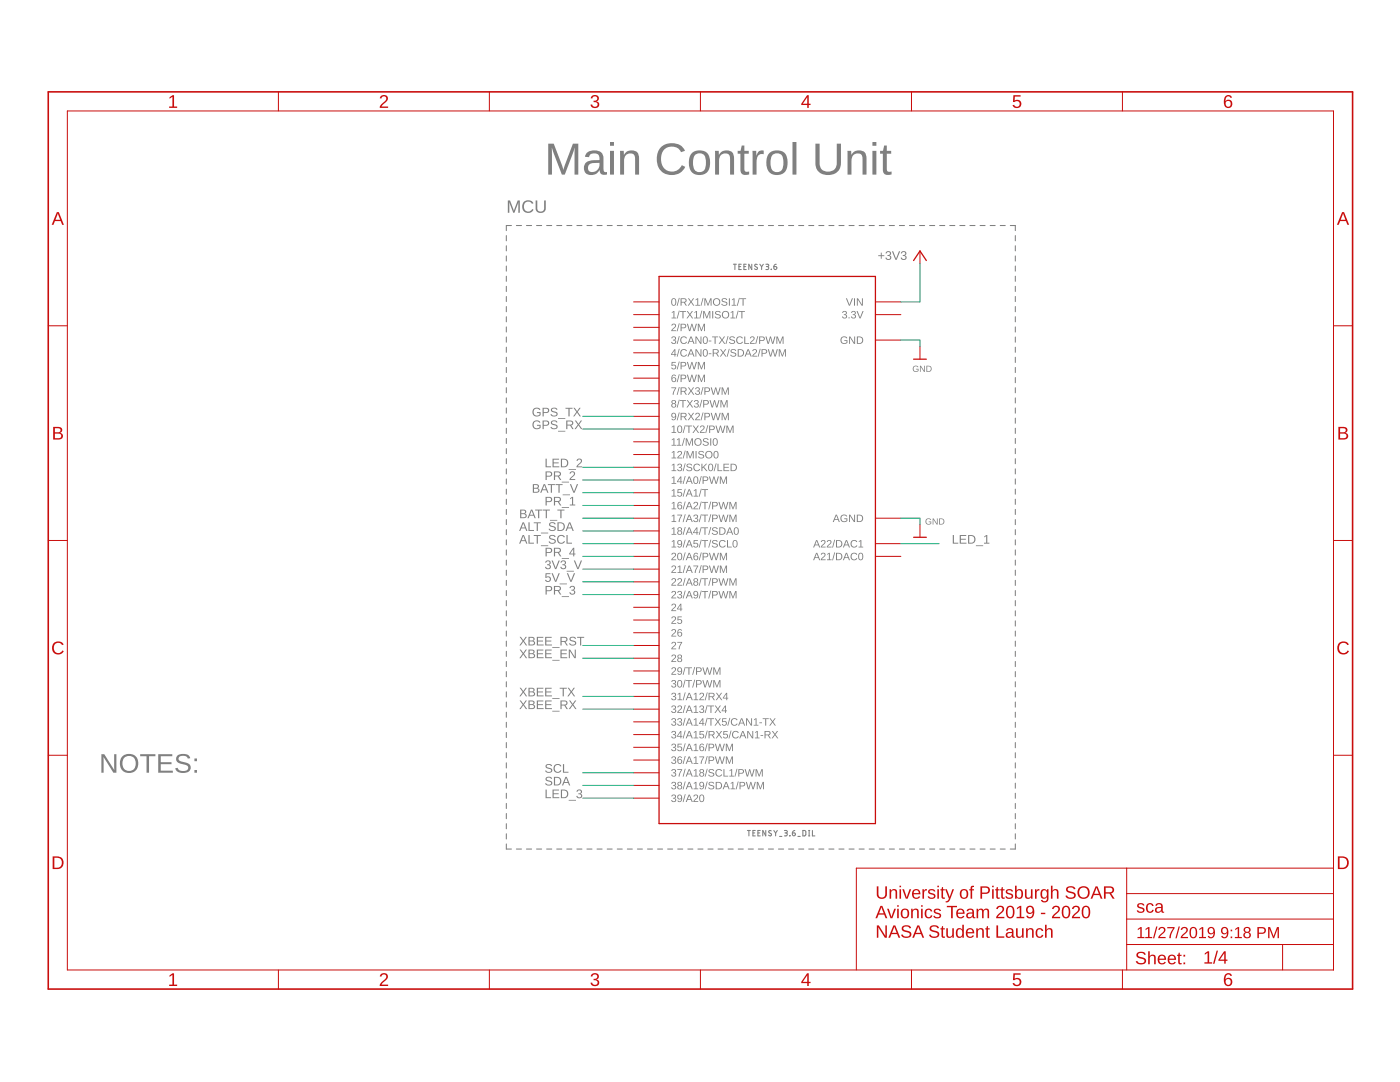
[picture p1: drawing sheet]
<svg xmlns="http://www.w3.org/2000/svg" width="279mm" height="216mm" viewBox="0 0 279 216" stroke-linecap="round" stroke-linejoin="round" font-family="sans-serif">
<g fill="#808080">
<path d="M20.2 150.5h.6l2 3.2v-3.2h.4v3.7h-.6l-1.9-3.2v3.2h-.5zM24.4 150.9a1.9 1.9 0 0 1 2.7 .1 1.9 1.9 0 0 1-.1 2.7 1.9 1.9 0 0 1-2.7-.1 2.28 2.28 0 0 1 .1-2.7zM24.8 151.2a1.54 1.54 0 0 0-.3 1.8 1.54 1.54 0 0 0 1.6 .8 1.57 1.57 0 0 0 1-1.5 1.57 1.57 0 0 0-1-1.4h-.9zM28 150.5h3v.4h-1.3v3.3h-.5v-3.3h-1.2zM31.6 150.5h2.8v.4h-2.3v1.2h2.1v.4h-2.1v1.3h2.4v.4h-2.9zM35.3 150.9a1.87 1.87 0 0 1 2.6 .1l.1 .3-.5 .1a1.04 1.04 0 0 0-1-.6 1.04 1.04 0 0 0-.9 .6 1.62 1.62 0 0 0 1.6 .8 1.03 1.03 0 0 1 .9 1.2 1.03 1.03 0 0 1-1.2 .8 1.54 1.54 0 0 1-1.9-.9l.5-.1a1.25 1.25 0 0 0 2 .2 .91 .91 0 0 0-1.1-.9 1.1 1.1 0 0 1-1.1-1.6zM38.8 151.3h.5v.6h-.5zM38.8 153.6h.5v.6h-.5z"/>
<path d="M109.4 28.7h1.1l1.9 5.2 1.9-5.2h1.1v6.1h-.7v-5.4l-2 5.4h-.6l-2-5.4 .1 5.4h-.8zM117.1 30.5a2.17 2.17 0 0 1 3.2 .4l.2 3.1 .2 .3h.4v.5a.99 .99 0 0 1-1.4-.9 1.75 1.75 0 0 1-3.1 .2 1.62 1.62 0 0 1 .3-1.7 1.62 1.62 0 0 1 1.7-.4l1-.1a1.08 1.08 0 0 0-.7-1.3 1.08 1.08 0 0 0-1.3 .8l-.9-.1zM117.6 32.8a.93 .93 0 0 0 0 1.4 .93 .93 0 0 0 1.3-.1l.7-.7v-.9l-1.4 .1zM121.7 28.3h.8v.8h-.8zM121.7 30.1h.8v4.7h-.8zM123.7 30.1h.8v.8a1.65 1.65 0 0 1 3 0v3.9h-.8v-3a1.1 1.1 0 0 0-1-1.2 1.1 1.1 0 0 0-1.1 1.2l-.1 3h-.7zM131.9 29.4a3.1 3.1 0 0 1 4.8 .7l-.8 .3a2.14 2.14 0 0 0-2.6-1 2.14 2.14 0 0 0-1.4 2.3 2.18 2.18 0 0 0 1.6 2.5 2.18 2.18 0 0 0 2.6-1.2l.7 .3a3 3 0 0 1-3.8 1.5 3 3 0 0 1-1.9-3.6 2.96 2.96 0 0 1 .8-1.8zM138.2 30.5a2.13 2.13 0 0 1 3.4 1.1 2.82 2.82 0 0 1-1 3.1 2.15 2.15 0 0 1-2.3-.1 2.15 2.15 0 0 1-.8-2.1 2.53 2.53 0 0 1 .7-2zM138.8 30.8a2.94 2.94 0 0 0 0 3.3 1.28 1.28 0 0 0 1.4 .1 1.28 1.28 0 0 0 .7-1.3v-.9a1.27 1.27 0 0 0-.7-1.3 1.27 1.27 0 0 0-1.4 .1zM142.7 30.1h.7l.1 .8a1.65 1.65 0 0 1 2.9 0l.1 3.9h-.8v-3a1.1 1.1 0 0 0-1-1.2 1.1 1.1 0 0 0-1.2 1.2v3h-.8zM148 29h.6v1.1h.8v.6h-.8v3a.6 .6 0 0 0 .2 .6 .6 .6 0 0 0 .7-.1v.6a1.12 1.12 0 0 1-1.7-1v-3.1h-.6v-.6h.6zM150.2 30.1h.7l.1 1a1.14 1.14 0 0 1 1.4-1v.7a1.09 1.09 0 0 0-1.4 1.2v2.8h-.8zM153.6 30.5a2.13 2.13 0 0 1 3.5 1.1 2.82 2.82 0 0 1-1 3.1 2.15 2.15 0 0 1-2.3-.1 2.15 2.15 0 0 1-.9-2.1 2.53 2.53 0 0 1 .7-2zM154.3 30.8a2.94 2.94 0 0 0-.1 3.3 1.28 1.28 0 0 0 1.5 .1 1.28 1.28 0 0 0 .6-1.3v-.9a1.27 1.27 0 0 0-.6-1.3 1.27 1.27 0 0 0-1.4 .1zM158.2 28.3h.7v6.5h-.7zM162.7 28.7h.9v3.8a1.71 1.71 0 0 0 1.7 1.7 1.71 1.71 0 0 0 1.7-1.7v-3.8h.8v3.8a2.46 2.46 0 0 1-3.3 2.4 2.15 2.15 0 0 1-1.8-2.3zM169.1 30.1h.8v.8a1.65 1.65 0 0 1 2.9 0l.1 3.9h-.8v-3a1.1 1.1 0 0 0-1-1.2 1.1 1.1 0 0 0-1.1 1.2l-.1 3h-.8zM174.1 28.3h.8v.8h-.8zM174.1 30.1h.8v4.7h-.8zM176.5 29h.5v1.1h.9v.6h-.9v3a.6 .6 0 0 0 .3 .6 .6 .6 0 0 0 .6-.1v.6a1.12 1.12 0 0 1-1.7-1v-3.1h-.6v-.6h.6z"/>
<path d="M101.3 40h.5l.8 2.1 .7-2.1h.4v2.5h-.3l.1-2.2-.8 2.2h-.3l-.8-2.2v2.2h-.3zM104.5 40.3a1.23 1.23 0 0 1 2 .3l-.4 .1a.88 .88 0 0 0-1.1-.4 .88 .88 0 0 0-.4 1.2 .85 .85 0 0 0 .7 .7 .85 .85 0 0 0 .9-.5l.3 .1a1.26 1.26 0 0 1-1.9 .4 1.26 1.26 0 0 1-.1-1.9zM106.9 40h.3v1.5a.68 .68 0 0 0 .7 .7 .68 .68 0 0 0 .7-.7v-1.5h.3v1.5a1.02 1.02 0 0 1-1 1 1.02 1.02 0 0 1-1-.9z"/>
</g>
<g fill="none" stroke="#808080" stroke-width=".21">
<path d="M101 47v1M101 49v1.1M101 51.1v1M101 53.1v1M101 55.1v1M101 57.1v1.1M101 59.2v1M102.1 45h-1.1v1M103.1 45h1M105.1 45h1M107.1 45h1M109.1 45h1"/>
<path d="M111.1 45h1M113.1 45h1M115.1 45h1M117.1 45h1.1M119.1 45h1.1M121.2 45h1M123.2 45h1M125.2 45h1M127.2 45h1M129.2 45h1M131.2 45h1M133.2 45h1"/>
<path d="M135.3 45h.9M137.3 45h1M139.3 45h1M141.3 45h1M143.3 45h1M145.3 45h1M147.3 45h1M149.3 45h1M151.3 45h1.1M153.4 45h1M155.4 45h1M157.4 45h1"/>
<path d="M159.4 45h1M161.4 45h1M163.4 45h1M165.4 45h1M167.4 45h1M169.4 45h1.1M171.4 45h1.1M173.5 45h1M175.5 45h1M177.5 45h1M179.5 45h1M181.5 45h1"/>
<path d="M183.5 45h1M185.5 45h1M187.5 45h1.1M189.5 45h1.1M191.6 45h1M193.6 45h1M195.6 45h1M197.6 45h1M199.6 45h1M201.6 45h1v1M202.6 47v1M202.6 49v1.1"/>
<path d="M202.6 51.1v1M202.6 53.1v1M202.6 55.1v1M202.6 57.1v1.1M202.6 59.2v1M101 61.2v1M101 63.2v1M101 65.2v1.1M101 67.2v1.1M101 69.3v1M101 71.3v1M101 73.3v1"/>
<path d="M101 75.3v1.1M101 77.4v1M101 79.4v1M202.6 61.2v1M202.6 63.2v1M202.6 65.2v1.1M202.6 67.2v1.1M202.6 69.3v1M202.6 71.3v1M202.6 73.3v1M202.6 75.3v1.1M202.6 77.4v1"/>
<path d="M202.6 79.4v1M101 81.4v1M101 83.4v1.1M101 85.4v1.1M101 87.5v1M101 89.5v1M101 91.5v1M101 93.6v1M101 95.6v1M101 97.6v1M101 99.6v1M202.6 81.4v1"/>
<path d="M202.6 83.4v1.1M202.6 85.4v1.1M202.6 87.5v1M202.6 89.5v1M202.6 91.5v1M202.6 93.6v1M202.6 95.6v1M202.6 97.6v1M202.6 99.6v1M101 101.6v1.1M101 103.7v1M101 105.7v1"/>
<path d="M101 107.7v1M101 109.7v1.1M101 111.8v1M101 113.8v1M101 115.8v1M101 117.8v1.1M101 119.8v1.1M202.6 101.6v1.1M202.6 103.7v1M202.6 105.7v1M202.6 107.7v1M202.6 109.7v1.1"/>
<path d="M202.6 111.8v1M202.6 113.8v1M202.6 115.8v1M202.6 117.8v1.1M202.6 119.8v1.1M101 121.9v1M101 123.9v1M101 125.9v1M101 127.9v1.1M101 130v1M101 132v1M101 134v1"/>
<path d="M101 136v1.1M101 138v1.1M202.6 121.9v1M202.6 123.9v1M202.6 125.9v1M202.6 127.9v1.1M202.6 130v1M202.6 132v1M202.6 134v1M202.6 136v1.1M202.6 138v1.1M101 140.1v1"/>
<path d="M101 142.1v1M101 144.1v1M101 146.2v1M101 148.2v1M101 150.2v1M101 152.2v1M101 154.2v1.1M101 156.3v1M101 158.3v1M202.6 140.1v1M202.6 142.1v1M202.6 144.1v1"/>
<path d="M202.6 146.2v1M202.6 148.2v1M202.6 150.2v1M202.6 152.2v1M202.6 154.2v1.1M202.6 156.3v1M202.6 158.3v1M101 160.3v1M101 162.3v1.1M101 164.4v1M101 166.4v1M101 168.4v1h1.1"/>
<path d="M103.1 169.4h1M105.1 169.4h1M107.1 169.4h1M109.1 169.4h1M111.1 169.4h1M113.1 169.4h1M115.1 169.4h1M117.1 169.4h1.1M119.1 169.4h1.1M121.2 169.4h1M123.2 169.4h1M125.2 169.4h1"/>
<path d="M127.2 169.4h1M129.2 169.4h1M131.2 169.4h1M133.2 169.4h1M135.3 169.4h.9M137.3 169.4h1M139.3 169.4h1M141.3 169.4h1M143.3 169.4h1M145.3 169.4h1M147.3 169.4h1M149.2 165.7h.6"/>
<path d="M149.3 169.4h1M149.5 165.7v1.1M150.3 166.2h.3M150.7 165.7h-.4v1.1h.4M151.3 166.2h.3M151.3 169.4h1.1M151.7 165.7h-.4v1.1h.4M152.8 165.7v1.1l-.6-1.1v1.1M153.4 169.4h1M153.9 165.8l-.3-.1-.2 .2 .5 .5v.3l-.2 .1-.3-.2M154.4 165.7l.4 .5M154.8 166.2v.6"/>
<path d="M155.1 165.7l-.3 .5M155.4 169.4h1M155.6 166.9h.4M156.5 165.7h.4l.2 .2-.1 .3h-.3M156.8 166.2l.3 .1v.4l-.6 .1M157.4 169.4h1M157.6 166.8h.1M158.1 166.2h.4a.3 .3 0 0 1 .2 .3 .3 .3 0 0 1-.3 .3 .3 .3 0 0 1-.3-.3zM158.6 165.7l-.3 .2-.2 .3M159.2 166.9h.5M159.4 169.4h1M160.2 165.7h.5l.1 .2v.6l-.1 .3h-.5z"/>
<path d="M161.4 165.7h.2M161.4 166.8h.2M161.4 169.4h1M161.5 165.7v1.1M162.1 165.7v1.1h.5M163.4 169.4h1M165.4 169.4h1M167.4 169.4h1M169.4 169.4h1.1M171.4 169.4h1.1M173.5 169.4h1M175.5 169.4h1"/>
<path d="M177.5 169.4h1M179.5 169.4h1M181.5 169.4h1M183.5 169.4h1M185.5 169.4h1M187.5 169.4h1.1M189.5 169.4h1.1M191.6 169.4h1M193.6 169.4h1M195.6 169.4h1M197.6 169.4h1M199.6 169.4h1"/>
<path d="M202.6 160.3v1M202.6 162.3v1.1M202.6 164.4v1M202.6 166.4v1M202.6 168.4v1h-1"/>
</g>
<g fill="#808080">
<path d="M175.8 50.4h.2v.5h.5v.2h-.5v.5h-.2v-.5h-.5v-.2h.5zM176.9 50.2a.5 .5 0 0 1 .7 0 .5 .5 0 0 1 0 .7l-.1 .1a.51 .51 0 0 1 .3 .7 .51 .51 0 0 1-.8 .1l-.3-.4h.2a.35 .35 0 0 0 .5 .3 .35 .35 0 0 0 .1-.5l-.4-.1v-.2a.33 .33 0 0 0 .5-.2 .33 .33 0 0 0-.2-.4 .33 .33 0 0 0-.5 .3h-.2zM178 50.1h.2l.6 1.5 .6-1.5h.2l-.7 1.8h-.2zM180 50.2a.5 .5 0 0 1 .7 0 .5 .5 0 0 1 0 .7l-.2 .1a.51 .51 0 0 1 .4 .7 .51 .51 0 0 1-.8 .1l-.3-.4h.2a.35 .35 0 0 0 .5 .3 .35 .35 0 0 0 .1-.5l-.4-.1v-.2a.33 .33 0 0 0 .4-.2 .33 .33 0 0 0-.2-.4 .33 .33 0 0 0-.4 .3h-.2z"/>
<path d="M182.3 73.1l.6-.1 .4 .2-.2 .1a.48 .48 0 0 0-.7 0 .48 .48 0 0 0 .1 .7 .48 .48 0 0 0 .7-.1v-.2h-.4v-.1h.5v.4a.67 .67 0 0 1-.9 .1 .67 .67 0 0 1-.1-1zM183.6 73h.2l.6 1v-1h.2v1.2h-.2l-.7-1v1h-.1zM184.9 73h.4a.61 .61 0 0 1 .6 .6 .61 .61 0 0 1-.6 .6h-.4zM185 73.1v1a.52 .52 0 0 0 .8-.5 .52 .52 0 0 0-.8-.5z"/>
<path d="M184.9 103.6l.6-.2 .3 .3-.1 .1a.48 .48 0 0 0-.7 0 .48 .48 0 0 0 0 .7 .48 .48 0 0 0 .7-.1v-.2h-.4v-.1h.6v.4a.67 .67 0 0 1-1 .1 .67 .67 0 0 1 0-1zM186.1 103.4h.2l.7 1.1v-1.1h.1v1.3h-.2l-.6-1.1v1.1h-.2zM187.4 103.4h.4a.61 .61 0 0 1 .7 .6 .61 .61 0 0 1-.6 .7h-.5zM187.6 103.6v.9a.52 .52 0 0 0 .7-.4 .52 .52 0 0 0-.7-.5z"/>
<path d="M134.1 90.2l.5-.2v1.3h.4v.2h-1v-.2h.4v-1.1l-.3 .2zM135.3 90.1a.5 .5 0 0 1 .8 .2 .5 .5 0 0 1-.4 .7l-.3 .3h.7v.2h-.9l.1-.4 .4-.4a.3 .3 0 0 0 .2-.5 .3 .3 0 0 0-.5 .2h-.2zM136.7 89.9h.1l-.4 1.6h-.2zM137 90h.3l.4 1.2 .5-1.2h.2v1.5h-.1v-1.3l-.5 1.3h-.1l-.5-1.3v1.3h-.2zM138.8 90h.2v1.5h-.2zM139.5 90.1l.7-.1 .3 .3h-.2a.34 .34 0 0 0-.4-.2 .34 .34 0 0 0-.2 .4 .71 .71 0 0 1 .8 .7l-.4 .3a.64 .64 0 0 1-.8-.4h.2a.39 .39 0 0 0 .5 .3 .39 .39 0 0 0 .3-.5l-.6-.2a.38 .38 0 0 1-.3-.2 .38 .38 0 0 1 .1-.4zM140.7 90.7a.76 .76 0 0 1 1.5 0 .76 .76 0 0 1-1.5 0zM140.8 90.7a.6 .6 0 0 0 1.2 0 .6 .6 0 0 0-1.2 0zM142.6 90.1a.55 .55 0 0 1 .6 0 .55 .55 0 0 1 .2 .6 .55 .55 0 0 1-.5 .8 .55 .55 0 0 1-.5-.8zM142.7 90.2a.83 .83 0 0 0 .2 1.1 .73 .73 0 0 0 0-1.2z"/>
<path d="M134.1 87.7l.5-.2v1.3h.4v.1h-1v-.1h.4v-1.2l-.3 .3zM135.1 87.7l.5-.2v1.3h.4v.1h-.9v-.1h.3v-1.2l-.3 .3zM136.5 87.4h.2l-.4 1.5h-.2zM136.9 87.5h.2l.5 1.2 .4-1.2h.3v1.4h-.2v-1.3l-.5 1.3h-.1l-.5-1.3v1.3h-.1zM138.5 88.2a.76 .76 0 0 1 1.5 0 .76 .76 0 0 1-1.5 0zM138.7 88.2a.57 .57 0 0 0 1.1 0 .57 .57 0 0 0-1.1 0zM140.4 87.5h.7l.3 .3h-.2a.34 .34 0 0 0-.4-.3 .34 .34 0 0 0-.2 .5 .71 .71 0 0 1 .8 .7l-.4 .2a.64 .64 0 0 1-.8-.3l.2-.1a.39 .39 0 0 0 .5 .3 .39 .39 0 0 0 .3-.4l-.6-.2a.38 .38 0 0 1-.3-.3 .38 .38 0 0 1 .1-.4zM141.7 87.5h.2v1.4h-.2zM142.4 87.5a.55 .55 0 0 1 .7 .1 .55 .55 0 0 1 .1 .6 .55 .55 0 0 1-.5 .7 .55 .55 0 0 1-.5-.7zM142.6 87.6a.83 .83 0 0 0 .1 1.2 .73 .73 0 0 0 0-1.2z"/>
<path d="M134.1 85.2l.5-.3v1.3h.4v.2h-1v-.2h.4v-1.1l-.3 .2zM135.4 85a.55 .55 0 0 1 .6 0 .55 .55 0 0 1 .2 .7 .55 .55 0 0 1-.6 .7 .55 .55 0 0 1-.5-.7zM135.5 85.1a.83 .83 0 0 0 .1 1.2 .73 .73 0 0 0 .1-1.3zM136.7 84.8h.1l-.4 1.6h-.2zM136.9 84.9h1.2v.2h-.5v1.3h-.2v-1.3h-.5zM138.2 84.9h.3l.4 .6 .4-.6h.2l-.5 .7 .5 .8h-.2l-.4-.7-.5 .7h-.2l.5-.8zM139.8 85a.5 .5 0 0 1 .8 .2 .5 .5 0 0 1-.4 .7l-.3 .3h.7v.2h-.9l.1-.4 .4-.3a.3 .3 0 0 0 .2-.5 .3 .3 0 0 0-.5 .1h-.2zM141.2 84.8h.2l-.5 1.6h-.1zM141.5 84.9h.6a.45 .45 0 0 1 .6 .5 .45 .45 0 0 1-.5 .4h-.5v.6h-.2zM141.7 85.1v.6l.6-.1a.3 .3 0 0 0 0-.5zM142.8 84.9h.2l.3 1.3 .4-1.3h.2l.3 1.3 .4-1.3h.2l-.4 1.5h-.3l-.3-1.3-.3 1.3h-.3zM145 84.9h.2l.5 1.3 .4-1.3h.3v1.5h-.2v-1.3l-.4 1.3h-.2l-.5-1.3v1.3h-.1z"/>
<path d="M134.1 82.5a.54 .54 0 0 1 .7 0 .54 .54 0 0 1 .2 .6 .54 .54 0 0 1-.3 .7 .54 .54 0 0 1-.7-.2l.6 .1 .2-.6a.47 .47 0 0 1-.7 .1 .47 .47 0 0 1 0-.7zM134.1 82.9a.35 .35 0 0 0 .7 0 .35 .35 0 0 0-.7 0zM135.5 82.3h.1l-.4 1.6h-.1zM135.8 82.4h.7a.43 .43 0 0 1 .5 .3 .43 .43 0 0 1-.3 .5l.4 .6h-.2l-.4-.6h-.5v.6h-.2zM136 82.5v.6h.5a.28 .28 0 0 0 .3-.3 .28 .28 0 0 0-.3-.3zM137.3 82.4h.2l.4 .6 .4-.6h.2l-.5 .7 .6 .7h-.2l-.5-.6-.4 .6h-.3l.6-.7zM138.9 82.5a.5 .5 0 0 1 .8 .2 .5 .5 0 0 1-.5 .7l-.3 .3h.8v.1h-1l.2-.3 .4-.4a.3 .3 0 0 0 .1-.5 .3 .3 0 0 0-.5 .2l-.2-.1zM140.2 82.3h.2l-.4 1.6h-.2zM140.6 82.4h.6a.45 .45 0 0 1 .5 .4 .45 .45 0 0 1-.5 .5h-.4v.5h-.2zM140.8 82.5v.6h.6a.3 .3 0 0 0 0-.5zM141.8 82.4h.2l.4 1.3 .3-1.3h.2l.4 1.3 .3-1.3h.2l-.4 1.4h-.2l-.4-1.2-.3 1.2h-.2zM144 82.4h.3l.4 1.2 .5-1.2h.2v1.4h-.1v-1.2l-.5 1.2h-.1l-.5-1.2v1.2h-.2z"/>
<path d="M134.1 79.9a.43 .43 0 0 1 .7 0 .43 .43 0 0 1-.1 .6 .42 .42 0 0 1 .1 .7 .42 .42 0 0 1-.7 0 .42 .42 0 0 1 .2-.7l-.3-.2zM134.2 80.2a.27 .27 0 0 0 .5 0 .27 .27 0 0 0-.5 0zM134.2 80.9a.31 .31 0 0 0 .6 0 .31 .31 0 0 0-.6 0zM135.5 79.8h.1l-.4 1.5h-.1zM135.7 79.8h1.2v.2h-.5v1.3h-.2v-1.3h-.5zM137 79.8h.3l.4 .6 .4-.6h.2l-.5 .7 .5 .8h-.2l-.4-.6-.5 .6h-.2l.6-.8zM138.6 79.9a.43 .43 0 0 1 .7 0 .43 .43 0 0 1-.2 .7 .39 .39 0 0 1 .4 .4 .39 .39 0 0 1-.5 .3l-.5-.2v-.2h.2a.3 .3 0 0 0 .4 .3 .3 .3 0 0 0 .1-.5l-.4-.1v-.1a.29 .29 0 0 0 .4-.2 .29 .29 0 0 0-.2-.3 .29 .29 0 0 0-.3 .2h-.2zM140 79.8h.2l-.5 1.5h-.1zM140.3 79.8h.7a.45 .45 0 0 1 .5 .5 .45 .45 0 0 1-.5 .4h-.5v.6h-.2zM140.5 80v.6l.6-.1a.3 .3 0 0 0 0-.5zM141.6 79.8h.2l.4 1.3 .3-1.3h.2l.3 1.3 .4-1.3h.2l-.4 1.5h-.3l-.3-1.2-.3 1.2h-.3zM143.8 79.8h.2l.5 1.3 .5-1.3h.2v1.5h-.2v-1.3l-.4 1.3h-.2l-.4-1.3v1.3h-.2z"/>
<path d="M134 77.3h.9l-.5 1.5h-.2l.1-.4 .5-.9h-.8zM135.5 77.2h.1l-.4 1.6h-.1zM135.8 77.3h.7a.43 .43 0 0 1 .5 .3 .43 .43 0 0 1-.3 .5l.4 .7h-.2l-.4-.6h-.5v.6h-.2zM136 77.5v.5h.5a.28 .28 0 0 0 .3-.3 .28 .28 0 0 0-.3-.2zM137.3 77.3h.2l.4 .6 .4-.6h.2l-.5 .7 .6 .8h-.2l-.5-.7-.4 .7h-.3l.6-.8zM138.9 77.4a.43 .43 0 0 1 .7 0 .43 .43 0 0 1-.2 .6 .39 .39 0 0 1 .3 .5 .39 .39 0 0 1-.5 .3l-.4-.2-.1-.2h.2a.3 .3 0 0 0 .4 .2 .3 .3 0 0 0 .1-.4l-.3-.1v-.2a.29 .29 0 0 0 .4-.1 .29 .29 0 0 0-.2-.4 .29 .29 0 0 0-.4 .3h-.2zM140.2 77.2h.2l-.4 1.6h-.2zM140.6 77.3h.6a.45 .45 0 0 1 .5 .4 .45 .45 0 0 1-.5 .5h-.4v.6h-.2zM140.8 77.5v.5h.6a.3 .3 0 0 0 0-.5zM141.8 77.3h.2l.4 1.3 .3-1.3h.2l.4 1.3 .3-1.3h.2l-.4 1.5h-.2l-.4-1.3-.3 1.3h-.2zM144 77.3h.3l.4 1.3 .5-1.3h.2v1.5h-.1v-1.3l-.5 1.3h-.1l-.5-1.3v1.3h-.2z"/>
<path d="M134.2 74.8h.5l.2 .2-.5-.1-.2 .6a.47 .47 0 0 1 .7 0 .47 .47 0 0 1-.2 .7 .47 .47 0 0 1-.7-.3v-.6zM134.1 75.7a.35 .35 0 0 0 .7 0 .35 .35 0 0 0-.7 0zM135.5 74.7h.1l-.4 1.6h-.1zM135.8 74.8h.6a.45 .45 0 0 1 .6 .4 .45 .45 0 0 1-.5 .5h-.5v.5h-.2zM136 74.9v.6h.6a.3 .3 0 0 0 0-.5zM137.1 74.8h.2l.3 1.3 .4-1.3h.2l.3 1.3 .4-1.3h.2l-.4 1.4h-.3l-.3-1.2-.3 1.2h-.3zM139.3 74.8h.2l.5 1.2 .4-1.2h.3v1.4h-.2v-1.3l-.4 1.3h-.2l-.5-1.3v1.3h-.1z"/>
<path d="M134 72.2h.9v.2h-.7v.4a.5 .5 0 0 1 .7 .3 .5 .5 0 0 1-.3 .7 .5 .5 0 0 1-.6-.4l.4 .2a.34 .34 0 0 0 .3-.5 .34 .34 0 0 0-.5-.1h-.2zM135.5 72.1h.1l-.4 1.6h-.1zM135.8 72.2h.6a.45 .45 0 0 1 .6 .5 .45 .45 0 0 1-.5 .4h-.5v.6h-.2zM136 72.4v.6l.6-.1a.3 .3 0 0 0 0-.5zM137.1 72.2h.2l.3 1.3 .4-1.3h.2l.3 1.3 .4-1.3h.2l-.4 1.5h-.3l-.3-1.3-.3 1.3h-.3zM139.3 72.2h.2l.5 1.3 .4-1.3h.3v1.5h-.2v-1.3l-.4 1.3h-.2l-.5-1.3v1.3h-.1z"/>
<path d="M134.6 69.7h.2v1h.2v.1h-.2v.4h-.2v-.4h-.7zM134.6 69.9l-.5 .8h.5zM135.5 69.6h.1l-.4 1.6h-.1zM135.9 69.9l.8-.2 .4 .3-.2 .1a.54 .54 0 0 0-.8-.1 .54 .54 0 0 0 .1 .9 .54 .54 0 0 0 .7-.2l.2 .1a.75 .75 0 0 1-1.1 .2 .75 .75 0 0 1-.1-1.1zM137.8 69.7h.2l.6 1.5h-.2l-.2-.5h-.6l-.2 .5h-.2zM137.9 69.8l-.3 .8h.6zM138.8 69.7h.2l.8 1.2v-1.2h.2v1.5h-.3l-.7-1.3v1.3h-.2zM140.5 69.7a.55 .55 0 0 1 .6 .1 .55 .55 0 0 1 .2 .6 .55 .55 0 0 1-.5 .8 .55 .55 0 0 1-.6-.8zM140.6 69.8a.83 .83 0 0 0 .2 1.2 .73 .73 0 0 0 0-1.2zM141.4 70.5h.6v.2h-.6zM142.2 69.7h.7a.43 .43 0 0 1 .5 .3 .43 .43 0 0 1-.3 .5l.4 .7h-.2l-.4-.7h-.5v.7h-.2zM142.4 69.8v.6h.5a.28 .28 0 0 0 .3-.3 .28 .28 0 0 0-.3-.3zM143.7 69.7h.2l.4 .6 .4-.6h.2l-.5 .7 .6 .8h-.2l-.5-.7-.4 .7h-.2l.5-.8zM145.5 69.6h.1l-.4 1.6h-.2zM145.9 69.8l.7-.1 .3 .3h-.2a.34 .34 0 0 0-.4-.2 .34 .34 0 0 0-.2 .4 .71 .71 0 0 1 .8 .7l-.4 .3a.64 .64 0 0 1-.8-.4h.2a.39 .39 0 0 0 .5 .3 .39 .39 0 0 0 .3-.5l-.5-.2a.38 .38 0 0 1-.4-.2 .38 .38 0 0 1 .1-.4zM147.2 69.7h.5a.74 .74 0 0 1 .8 .7 .74 .74 0 0 1-.7 .8h-.6zM147.4 69.8v1.2a.62 .62 0 0 0 .9-.6 .62 .62 0 0 0-.9-.6zM149.2 69.7h.2l.6 1.5h-.2l-.2-.5h-.6l-.2 .5h-.2zM149.3 69.8l-.3 .8h.6zM150.3 69.8a.5 .5 0 0 1 .8 .2 .5 .5 0 0 1-.5 .7l-.3 .3h.8v.2h-1l.2-.4 .4-.4a.3 .3 0 0 0 .1-.5 .3 .3 0 0 0-.5 .2l-.2-.1zM151.6 69.6h.2l-.4 1.6h-.2zM152 69.7h.6a.45 .45 0 0 1 .5 .4 .45 .45 0 0 1-.5 .5h-.4v.6h-.2zM152.2 69.8v.6h.6a.3 .3 0 0 0 0-.5zM153.2 69.7h.2l.4 1.3 .3-1.3h.2l.4 1.3 .3-1.3h.2l-.4 1.5h-.2l-.4-1.3-.3 1.3h-.2zM155.4 69.7h.3l.4 1.2 .5-1.2h.3v1.5h-.2v-1.3l-.5 1.3h-.1l-.5-1.3v1.3h-.2z"/>
<path d="M134.1 67.2a.43 .43 0 0 1 .7 0 .43 .43 0 0 1-.2 .7 .39 .39 0 0 1 .4 .4 .39 .39 0 0 1-.5 .3l-.5-.2-.1-.2h.2a.3 .3 0 0 0 .4 .3 .3 .3 0 0 0 .2-.5l-.4-.1v-.1a.29 .29 0 0 0 .4-.2 .29 .29 0 0 0-.2-.3 .29 .29 0 0 0-.3 .2h-.2zM135.5 67.1h.1l-.4 1.5h-.1zM135.9 67.3l.8-.2 .4 .4h-.2a.54 .54 0 0 0-.8 0 .54 .54 0 0 0 .1 .8 .54 .54 0 0 0 .7-.1h.2a.75 .75 0 0 1-1.1 .3 .75 .75 0 0 1-.1-1.2zM137.8 67.1h.2l.6 1.5h-.2l-.2-.4h-.6l-.2 .4h-.2zM137.9 67.3l-.3 .7h.6zM138.8 67.1h.2l.8 1.3v-1.3h.2v1.5h-.3l-.7-1.2v1.2h-.2zM140.5 67.2a.55 .55 0 0 1 .6 .1 .55 .55 0 0 1 .2 .6 .55 .55 0 0 1-.5 .7 .55 .55 0 0 1-.6-.7zM140.6 67.3a.83 .83 0 0 0 .2 1.2 .73 .73 0 0 0 0-1.2zM141.4 68h.6v.1h-.6zM142.1 67.1h1.2v.2h-.5v1.3h-.2v-1.3h-.5zM143.5 67.1h.2l.4 .6 .4-.6h.2l-.5 .7 .5 .8h-.2l-.4-.6-.5 .6h-.2l.6-.8zM145.2 67.1h.2l-.4 1.5h-.2zM145.7 67.2l.6-.1 .4 .4h-.2a.34 .34 0 0 0-.4-.3 .34 .34 0 0 0-.3 .5 .71 .71 0 0 1 .9 .7l-.4 .2a.64 .64 0 0 1-.8-.3l.2-.1a.39 .39 0 0 0 .4 .3 .39 .39 0 0 0 .3-.4l-.5-.2a.38 .38 0 0 1-.3-.3 .38 .38 0 0 1 .1-.4zM147.1 67.3l.8-.2 .4 .4h-.2a.54 .54 0 0 0-.8 0 .54 .54 0 0 0 0 .8 .54 .54 0 0 0 .8-.1h.2a.75 .75 0 0 1-1.2 .3 .75 .75 0 0 1 0-1.2zM148.5 67.1h.2v1.4h.8v.1h-1zM149.8 67.2a.5 .5 0 0 1 .8 .2 .5 .5 0 0 1-.4 .7l-.3 .4h.7v.1h-.9l.1-.3 .4-.4a.3 .3 0 0 0 .2-.5 .3 .3 0 0 0-.5 .1h-.2zM151.2 67.1h.1l-.4 1.5h-.2zM151.5 67.1h.6a.45 .45 0 0 1 .5 .5 .45 .45 0 0 1-.5 .4h-.4v.6h-.2zM151.7 67.3v.6l.6-.1a.3 .3 0 0 0 0-.5zM152.8 67.1h.2l.3 1.3 .4-1.3h.2l.3 1.3 .4-1.3h.2l-.5 1.5h-.2l-.3-1.2-.4 1.2h-.2zM154.9 67.1h.3l.5 1.3 .4-1.3h.3v1.5h-.2v-1.3l-.5 1.3h-.1l-.5-1.3v1.3h-.2z"/>
<path d="M134.1 64.7a.5 .5 0 0 1 .8 .2 .5 .5 0 0 1-.4 .7l-.3 .3h.7v.2h-.9l.1-.4 .4-.3a.3 .3 0 0 0 .2-.5 .3 .3 0 0 0-.5 .1h-.2zM135.5 64.5h.1l-.4 1.6h-.1zM135.8 64.6h.6a.45 .45 0 0 1 .6 .4 .45 .45 0 0 1-.5 .5h-.5v.6h-.2zM136 64.8v.5h.6a.3 .3 0 0 0 0-.5zM137.1 64.6h.2l.3 1.3 .4-1.3h.2l.3 1.3 .4-1.3h.2l-.4 1.5h-.3l-.3-1.3-.3 1.3h-.3zM139.3 64.6h.2l.5 1.3 .4-1.3h.3v1.5h-.2v-1.3l-.4 1.3h-.2l-.5-1.3v1.3h-.1z"/>
<path d="M134.1 62.3l.5-.2v1.3h.4v.1h-1v-.1h.4v-1.2l-.3 .3zM135.5 62h.1l-.4 1.6h-.1zM135.7 62.1h1.2v.1h-.5v1.3h-.2v-1.3h-.5zM137 62.1h.3l.4 .5 .4-.5h.2l-.5 .7 .5 .7h-.2l-.4-.6-.5 .6h-.2l.6-.7zM138.6 62.3l.5-.2v1.3h.4v.1h-1v-.1h.4v-1.2l-.3 .3zM140 62h.2l-.5 1.6h-.1zM140.3 62.1h.3l.5 1.2 .4-1.2h.3v1.4h-.2v-1.3l-.5 1.3h-.1l-.5-1.3v1.3h-.2zM142.1 62.1h.2v1.4h-.2zM142.8 62.1h.7l.3 .3h-.2a.34 .34 0 0 0-.4-.2 .34 .34 0 0 0-.2 .4 .71 .71 0 0 1 .8 .7l-.4 .2a.64 .64 0 0 1-.8-.3l.2-.1a.39 .39 0 0 0 .5 .3 .39 .39 0 0 0 .3-.4l-.5-.2a.38 .38 0 0 1-.4-.2 .38 .38 0 0 1 .1-.5zM144 62.8a.76 .76 0 0 1 1.5 0 .76 .76 0 0 1-1.5 0zM144.2 62.8a.57 .57 0 0 0 1.1 0 .57 .57 0 0 0-1.1 0zM145.8 62.3l.6-.2v1.3h.3v.1h-.9v-.1h.4v-1.2l-.4 .3zM147.2 62h.2l-.4 1.6h-.2zM147.5 62.1h1.2v.1h-.5v1.3h-.2v-1.3h-.5z"/>
<path d="M134.2 59.6a.55 .55 0 0 1 .6 0 .55 .55 0 0 1 .2 .7 .55 .55 0 0 1-.5 .7 .55 .55 0 0 1-.6-.7zM134.3 59.7a.83 .83 0 0 0 .2 1.2 .73 .73 0 0 0 0-1.2zM135.5 59.4h.1l-.4 1.6h-.1zM135.8 59.5h.7a.43 .43 0 0 1 .5 .4 .43 .43 0 0 1-.3 .5l.4 .6h-.2l-.4-.6h-.5v.6h-.2zM136 59.7v.5h.5a.28 .28 0 0 0 .3-.2 .28 .28 0 0 0-.3-.3zM137.3 59.5h.2l.4 .6 .4-.6h.2l-.5 .7 .6 .8h-.2l-.5-.6-.4 .6h-.3l.6-.8zM138.8 59.8l.5-.3v1.3h.4v.2h-.9v-.2h.4v-1.1l-.4 .2zM140.2 59.4h.2l-.4 1.6h-.2zM140.6 59.5h.2l.5 1.3 .4-1.3h.3v1.5h-.2v-1.3l-.4 1.3h-.2l-.5-1.3 .1 1.3h-.2zM142.2 60.3a.76 .76 0 0 1 1.5 0 .76 .76 0 0 1-1.5 0zM142.4 60.3a.57 .57 0 0 0 1.1 0 .57 .57 0 0 0-1.1 0zM144.2 59.6l.6-.1 .3 .3-.2 .1a.34 .34 0 0 0-.4-.3 .34 .34 0 0 0-.2 .4 .71 .71 0 0 1 .8 .8l-.4 .2a.64 .64 0 0 1-.8-.4h.2a.39 .39 0 0 0 .5 .3 .39 .39 0 0 0 .3-.5l-.5-.1a.38 .38 0 0 1-.4-.3 .38 .38 0 0 1 .2-.4zM145.5 59.5h.2v1.5h-.2zM146.1 59.8l.5-.3v1.3h.3v.2h-.9v-.2h.4v-1.1l-.3 .2zM147.5 59.4h.1l-.4 1.6h-.1zM147.7 59.5h1.2v.2h-.5v1.3h-.2v-1.3h-.5z"/>
<path d="M167.9 67.3l.8-.2 .4 .4h-.2a.58 .58 0 0 0-.8 0 .58 .58 0 0 0 0 .9 .58 .58 0 0 0 .8-.1v-.3h-.4v-.1h.6v.5a.8 .8 0 0 1-1.1 .1 .8 .8 0 0 1-.1-1.2zM169.5 67.1h.2l.8 1.3v-1.3h.2v1.5h-.3l-.8-1.2v1.2h-.1zM171 67.1h.5a.74 .74 0 0 1 .8 .7 .74 .74 0 0 1-.7 .8h-.6zM171.2 67.3v1.2a.62 .62 0 0 0 .9-.6 .62 .62 0 0 0-.9-.6z"/>
<path d="M168.8 59.5h.2l.5 1.3 .5-1.3h.2l-.6 1.5h-.2zM170.4 59.5h.2v1.5h-.2zM171 59.5h.2l.8 1.3v-1.3h.2v1.5h-.2l-.8-1.3v1.3h-.2z"/>
<path d="M166.8 102.7h.2l.6 1.5h-.2l-.2-.5h-.6l-.2 .5h-.2zM166.9 102.8l-.3 .8h.6zM167.9 102.9l.8-.2 .4 .3-.2 .1a.58 .58 0 0 0-.8 0 .58 .58 0 0 0 0 .8 .58 .58 0 0 0 .8 0v-.3h-.4v-.2h.6v.5a.8 .8 0 0 1-1.1 .1 .8 .8 0 0 1-.1-1.1zM169.4 102.7h.3l.8 1.3v-1.3h.1v1.5h-.2l-.8-1.3v1.3h-.2zM171 102.7h.5a.74 .74 0 0 1 .8 .7 .74 .74 0 0 1-.8 .8h-.5zM171.2 102.9v1.1a.62 .62 0 0 0 .9-.6 .62 .62 0 0 0-.9-.5z"/>
<path d="M168.2 62.1a.43 .43 0 0 1 .7 0 .43 .43 0 0 1-.2 .7 .39 .39 0 0 1 .4 .5 .39 .39 0 0 1-.5 .3l-.5-.3-.1-.1 .2-.1a.3 .3 0 0 0 .4 .3 .3 .3 0 0 0 .2-.5h-.4v-.2a.29 .29 0 0 0 .4-.1 .29 .29 0 0 0-.2-.4 .29 .29 0 0 0-.3 .2h-.2zM169.3 63.3h.3v.2h-.3zM170 62.1a.43 .43 0 0 1 .7 0 .43 .43 0 0 1-.2 .7 .39 .39 0 0 1 .3 .5 .39 .39 0 0 1-.5 .3l-.4-.3-.1-.1 .2-.1a.3 .3 0 0 0 .4 .3 .3 .3 0 0 0 .2-.5h-.4v-.2a.29 .29 0 0 0 .4-.1 .29 .29 0 0 0-.2-.4 .29 .29 0 0 0-.4 .2h-.1zM170.9 62.1h.3l.4 1.3 .5-1.3h.3l-.7 1.4h-.2z"/>
<path d="M134.1 118a.5 .5 0 0 1 .8 .2 .5 .5 0 0 1-.4 .7l-.3 .3h.7v.2h-.9l.1-.3 .4-.4a.3 .3 0 0 0 .2-.5 .3 .3 0 0 0-.5 .1h-.2zM135.3 118a.43 .43 0 0 1 .7 0 .43 .43 0 0 1-.2 .6 .39 .39 0 0 1 .3 .5 .39 .39 0 0 1-.4 .3l-.5-.2-.1-.2h.2a.3 .3 0 0 0 .4 .3 .3 .3 0 0 0 .2-.5l-.4-.1v-.1a.29 .29 0 0 0 .4-.2 .29 .29 0 0 0-.2-.4 .29 .29 0 0 0-.4 .3h-.1zM136.7 117.9h.1l-.4 1.5h-.2zM137.4 117.9h.3l.6 1.5h-.2l-.2-.4h-.7l-.2 .4h-.2zM137.6 118.1l-.3 .7h.5zM138.5 118a.54 .54 0 0 1 .7 0 .54 .54 0 0 1 .2 .6 .54 .54 0 0 1-.3 .8 .54 .54 0 0 1-.7-.3l.6 .1 .2-.5a.47 .47 0 0 1-.8 .1 .47 .47 0 0 1 .1-.8zM138.5 118.4a.33 .33 0 0 0 .6 0 .33 .33 0 0 0-.6 0zM139.9 117.9h.1l-.4 1.5h-.1zM140.1 117.9h1.2v.2h-.5v1.3h-.2v-1.3h-.5zM141.8 117.9h.1l-.4 1.5h-.1zM142.1 117.9h.6a.45 .45 0 0 1 .6 .5 .45 .45 0 0 1-.5 .4h-.5v.6h-.2zM142.3 118.1v.6l.6-.1a.3 .3 0 0 0 0-.5zM143.4 117.9h.2l.3 1.3 .4-1.3h.2l.3 1.3 .4-1.3h.2l-.5 1.5h-.2l-.3-1.2-.3 1.2h-.3zM145.6 117.9h.2l.5 1.3 .4-1.3h.3v1.5h-.2v-1.3l-.4 1.3h-.2l-.5-1.3v1.3h-.1z"/>
<path d="M134.1 115.5a.5 .5 0 0 1 .8 .2 .5 .5 0 0 1-.4 .7l-.3 .3h.7v.2h-.9l.1-.4 .4-.4a.3 .3 0 0 0 .2-.5 .3 .3 0 0 0-.5 .2h-.2zM135.3 115.5a.5 .5 0 0 1 .8 .2 .5 .5 0 0 1-.4 .7l-.3 .3h.7v.2h-.9l.1-.4 .4-.4a.3 .3 0 0 0 .2-.5 .3 .3 0 0 0-.5 .2h-.2zM136.7 115.3h.1l-.4 1.6h-.2zM137.4 115.4h.3l.6 1.5h-.2l-.2-.5h-.7l-.2 .5h-.2zM137.6 115.5l-.3 .8h.5zM138.5 115.5a.43 .43 0 0 1 .7-.1 .43 .43 0 0 1-.1 .7 .42 .42 0 0 1 .1 .6 .42 .42 0 0 1-.7 0 .42 .42 0 0 1 .1-.6l-.2-.2zM138.6 115.8a.27 .27 0 0 0 .5 0 .27 .27 0 0 0-.5 0zM138.6 116.5a.31 .31 0 0 0 .6 0 .31 .31 0 0 0-.6 0zM139.9 115.3h.1l-.4 1.6h-.1zM140.1 115.4h1.2v.2h-.5v1.3h-.2v-1.3h-.5zM141.8 115.3h.1l-.4 1.6h-.1zM142.1 115.4h.6a.45 .45 0 0 1 .6 .4 .45 .45 0 0 1-.5 .5h-.5v.6h-.2zM142.3 115.5v.6h.6a.3 .3 0 0 0 0-.5zM143.4 115.4h.2l.3 1.3 .4-1.3h.2l.3 1.3 .4-1.3h.2l-.5 1.5h-.2l-.3-1.3-.3 1.3h-.3zM145.6 115.4h.2l.5 1.2 .4-1.2h.3v1.5h-.2v-1.3l-.4 1.3h-.2l-.5-1.3v1.3h-.1z"/>
<path d="M134.1 112.9a.5 .5 0 0 1 .8 .3 .5 .5 0 0 1-.4 .6l-.3 .4h.7v.1h-.9l.1-.3 .4-.4a.3 .3 0 0 0 .2-.5 .3 .3 0 0 0-.5 .1h-.2zM135.3 113.1l.5-.2v1.3h.3v.1h-.9v-.1h.4v-1.2l-.3 .3zM136.7 112.8h.1l-.4 1.5h-.2zM137.4 112.9h.3l.6 1.4h-.2l-.2-.4h-.7l-.2 .4h-.2zM137.6 113l-.3 .7h.5zM138.4 112.9h.9l-.5 1.4h-.2l.1-.4 .5-.9h-.8zM139.9 112.8h.1l-.4 1.5h-.1zM140.2 112.9h.6a.45 .45 0 0 1 .6 .4 .45 .45 0 0 1-.5 .4h-.5v.6h-.2zM140.4 113v.6h.6a.3 .3 0 0 0 0-.6zM141.5 112.9h.2l.3 1.2 .4-1.2h.2l.3 1.2 .4-1.2h.2l-.5 1.4h-.2l-.3-1.2-.3 1.2h-.3zM143.7 112.9h.2l.5 1.2 .4-1.2h.3v1.4h-.2v-1.3l-.4 1.3h-.2l-.5-1.3v1.3h-.1z"/>
<path d="M134.1 110.4a.5 .5 0 0 1 .8 .2 .5 .5 0 0 1-.4 .7l-.3 .3h.7v.2h-.9l.1-.4 .4-.3a.3 .3 0 0 0 .2-.5 .3 .3 0 0 0-.5 .1h-.2zM135.4 110.4a.55 .55 0 0 1 .6 0 .55 .55 0 0 1 .2 .6 .55 .55 0 0 1-.6 .8 .55 .55 0 0 1-.5-.8zM135.5 110.5a.83 .83 0 0 0 .1 1.1 .73 .73 0 0 0 .1-1.2zM136.7 110.2h.1l-.4 1.6h-.2zM137.4 110.3h.3l.6 1.5h-.2l-.2-.4h-.7l-.2 .4h-.2zM137.6 110.5l-.3 .7h.5zM138.6 110.4l.5-.1 .2 .3-.5-.1-.2 .5a.47 .47 0 0 1 .7 .1 .47 .47 0 0 1-.2 .7 .47 .47 0 0 1-.7-.3v-.7zM138.5 111.3a.35 .35 0 0 0 .7 0 .35 .35 0 0 0-.7 0zM139.9 110.2h.1l-.4 1.6h-.1zM140.2 110.3h.6a.45 .45 0 0 1 .6 .5 .45 .45 0 0 1-.5 .4h-.5v.6h-.2zM140.4 110.5v.6l.6-.1a.3 .3 0 0 0 0-.5zM141.5 110.3h.2l.3 1.3 .4-1.3h.2l.3 1.3 .4-1.3h.2l-.5 1.5h-.2l-.3-1.3-.3 1.3h-.3zM143.7 110.3h.2l.5 1.3 .4-1.3h.3v1.5h-.2v-1.3l-.4 1.3h-.2l-.5-1.3v1.3h-.1z"/>
<path d="M134.1 108l.5-.2v1.3h.4v.1h-1v-.1h.4v-1.1l-.3 .2zM135.3 107.9a.54 .54 0 0 1 .6-.1 .54 .54 0 0 1 .2 .7 .54 .54 0 0 1-.2 .7 .54 .54 0 0 1-.7-.2l.6 .1 .2-.6a.47 .47 0 0 1-.8 .1 .47 .47 0 0 1 .1-.7zM135.3 108.3a.33 .33 0 0 0 .6 0 .33 .33 0 0 0-.6 0zM136.7 107.7h.1l-.4 1.6h-.2zM137.4 107.8h.3l.6 1.4h-.2l-.2-.4h-.7l-.2 .4h-.2zM137.6 107.9l-.3 .8h.5zM138.4 107.8h.9v.1h-.7v.5a.5 .5 0 0 1 .7 .2 .5 .5 0 0 1-.3 .7 .5 .5 0 0 1-.7-.4l.5 .2a.34 .34 0 0 0 .3-.5 .34 .34 0 0 0-.5 0h-.2zM139.9 107.7h.1l-.4 1.6h-.1zM140.1 107.8h1.2v.1h-.5v1.3h-.2v-1.3h-.5zM141.8 107.7h.1l-.4 1.6h-.1zM142.3 107.9l.6-.1 .3 .3h-.2a.34 .34 0 0 0-.4-.2 .34 .34 0 0 0-.2 .4 .71 .71 0 0 1 .8 .7l-.4 .3a.64 .64 0 0 1-.8-.4h.2a.39 .39 0 0 0 .5 .3 .39 .39 0 0 0 .3-.5l-.5-.2a.38 .38 0 0 1-.4-.2 .38 .38 0 0 1 .2-.4zM143.7 107.9l.7-.1 .4 .3-.2 .1a.54 .54 0 0 0-.8-.1 .54 .54 0 0 0 .1 .8 .54 .54 0 0 0 .8-.1l.1 .1a.75 .75 0 0 1-1.1 .2 .75 .75 0 0 1 0-1.2zM145.1 107.8h.2v1.3h.7v.1h-.9zM146.4 107.8a.55 .55 0 0 1 .7 .1 .55 .55 0 0 1 .1 .6 .55 .55 0 0 1-.5 .8 .55 .55 0 0 1-.5-.8zM146.6 107.9a.83 .83 0 0 0 .1 1.2 .73 .73 0 0 0 0-1.2z"/>
<path d="M134.1 105.5l.5-.3v1.3h.4v.2h-1v-.2h.4v-1.1l-.3 .2zM135.3 105.3a.43 .43 0 0 1 .7 0 .43 .43 0 0 1-.1 .6 .42 .42 0 0 1 .1 .7 .42 .42 0 0 1-.7 0 .42 .42 0 0 1 .1-.7l-.2-.2zM135.4 105.6a.27 .27 0 0 0 .5 0 .27 .27 0 0 0-.5 0zM135.3 106.3a.35 .35 0 0 0 .7 0 .35 .35 0 0 0-.7 0zM136.7 105.2h.1l-.4 1.5h-.2zM137.4 105.2h.3l.6 1.5h-.2l-.2-.4h-.7l-.2 .4h-.2zM137.6 105.4l-.3 .7h.5zM139 105.2h.2v1h.2v.2h-.2v.3h-.2v-.3h-.7zM139 105.4l-.5 .8h.5zM139.9 105.2h.1l-.4 1.5h-.1zM140.1 105.2h1.2v.2h-.5v1.3h-.2v-1.3h-.5zM141.8 105.2h.1l-.4 1.5h-.1zM142.3 105.3l.6-.1 .3 .3-.2 .1a.34 .34 0 0 0-.4-.3 .34 .34 0 0 0-.2 .4 .71 .71 0 0 1 .8 .8l-.4 .2a.64 .64 0 0 1-.8-.3l.2-.1a.39 .39 0 0 0 .5 .3 .39 .39 0 0 0 .3-.5l-.5-.1a.38 .38 0 0 1-.4-.3 .38 .38 0 0 1 .2-.4zM143.5 105.2h.5a.74 .74 0 0 1 .8 .7 .74 .74 0 0 1-.7 .8h-.6zM143.7 105.4v1.1a.62 .62 0 0 0 .9-.5 .62 .62 0 0 0-.9-.6zM145.5 105.2h.2l.6 1.5h-.2l-.1-.4h-.7l-.2 .4h-.2zM145.6 105.4l-.2 .7h.5zM146.6 105.3a.55 .55 0 0 1 .7 0 .55 .55 0 0 1 .1 .7 .55 .55 0 0 1-.5 .7 .55 .55 0 0 1-.5-.7zM146.8 105.4a.83 .83 0 0 0 .1 1.2 .73 .73 0 0 0 0-1.2z"/>
<path d="M134.1 102.9l.5-.2v1.3h.4v.2h-1v-.2h.4v-1.1l-.3 .2zM135.2 102.7h.9l-.5 1.5h-.2l.1-.4 .5-.9h-.8zM136.7 102.6h.1l-.4 1.6h-.2zM137.4 102.7h.3l.6 1.5h-.2l-.2-.5h-.7l-.2 .5h-.2zM137.6 102.8l-.3 .8h.5zM138.5 102.8a.43 .43 0 0 1 .7-.1 .43 .43 0 0 1-.2 .7 .39 .39 0 0 1 .4 .5 .39 .39 0 0 1-.5 .3l-.5-.2-.1-.2h.2a.3 .3 0 0 0 .4 .2 .3 .3 0 0 0 .2-.4l-.4-.1v-.2a.29 .29 0 0 0 .4-.1 .29 .29 0 0 0-.2-.4 .29 .29 0 0 0-.3 .3h-.2zM139.9 102.6h.1l-.4 1.6h-.1zM140.1 102.7h1.2v.2h-.5v1.3h-.2v-1.3h-.5zM141.8 102.6h.1l-.4 1.6h-.1zM142.1 102.7h.6a.45 .45 0 0 1 .6 .4 .45 .45 0 0 1-.5 .5h-.5v.6h-.2zM142.3 102.9v.5h.6a.3 .3 0 0 0 0-.5zM143.4 102.7h.2l.3 1.3 .4-1.3h.2l.3 1.3 .4-1.3h.2l-.5 1.5h-.2l-.3-1.3-.3 1.3h-.3zM145.6 102.7h.2l.5 1.2 .4-1.2h.3v1.5h-.2v-1.3l-.4 1.3h-.2l-.5-1.3v1.3h-.1z"/>
<path d="M134.1 100.4l.5-.2v1.3h.4v.1h-1v-.1h.4v-1.2l-.3 .3zM135.4 100.2h.5l.2 .2-.6-.1-.2 .6a.47 .47 0 0 1 .8 0 .47 .47 0 0 1-.2 .7 .47 .47 0 0 1-.7-.3v-.6zM135.3 101.1a.35 .35 0 0 0 .7 0 .35 .35 0 0 0-.7 0zM136.7 100.1h.1l-.4 1.5h-.2zM137.4 100.2h.3l.6 1.4h-.2l-.2-.4h-.7l-.2 .4h-.2zM137.6 100.3l-.3 .7h.5zM138.5 100.2a.5 .5 0 0 1 .8 .3 .5 .5 0 0 1-.4 .6l-.3 .4h.7v.1h-.9l.1-.3 .4-.4a.3 .3 0 0 0 .2-.5 .3 .3 0 0 0-.5 .1h-.2zM139.9 100.1h.1l-.4 1.5h-.1zM140.1 100.2h1.2v.1h-.5v1.3h-.2v-1.3h-.5zM141.8 100.1h.1l-.4 1.5h-.1zM142.1 100.2h.6a.45 .45 0 0 1 .6 .4 .45 .45 0 0 1-.5 .5h-.5v.5h-.2zM142.3 100.3v.6h.6a.3 .3 0 0 0 0-.6zM143.4 100.2h.2l.3 1.2 .4-1.2h.2l.3 1.2 .4-1.2h.2l-.5 1.4h-.2l-.3-1.2-.3 1.2h-.3zM145.6 100.2h.2l.5 1.2 .4-1.2h.3v1.4h-.2v-1.3l-.4 1.3h-.2l-.5-1.3v1.3h-.1z"/>
<path d="M134.1 97.9l.5-.3v1.3h.4v.2h-1v-.2h.4v-1.1l-.3 .2zM135.2 97.6h.9v.2h-.7v.4a.5 .5 0 0 1 .7 .3 .5 .5 0 0 1-.3 .7 .5 .5 0 0 1-.7-.4l.5 .2a.34 .34 0 0 0 .3-.5 .34 .34 0 0 0-.5-.1h-.2zM136.7 97.5h.1l-.4 1.6h-.2zM137.4 97.6h.3l.6 1.5h-.2l-.2-.4h-.7l-.2 .4h-.2zM137.6 97.8l-.3 .7h.5zM138.5 97.9l.5-.3v1.3h.3v.2h-.9v-.2h.4v-1.1l-.3 .2zM139.9 97.5h.1l-.4 1.6h-.1zM140.1 97.6h1.2v.2h-.5v1.3h-.2v-1.3h-.5z"/>
<path d="M134.1 95.3l.5-.2v1.3h.4v.1h-1v-.1h.4v-1.1l-.3 .2zM135.8 95.1h.2v1h.2v.1h-.2v.3h-.2v-.3h-.7zM135.8 95.3l-.5 .8h.5zM136.7 95h.1l-.4 1.6h-.2zM137.4 95.1h.3l.6 1.4h-.2l-.2-.4h-.7l-.2 .4h-.2zM137.6 95.2l-.3 .8h.5zM138.6 95.1a.55 .55 0 0 1 .6 .1 .55 .55 0 0 1 .2 .6 .55 .55 0 0 1-.5 .8 .55 .55 0 0 1-.6-.8zM138.7 95.2a.83 .83 0 0 0 .2 1.2 .73 .73 0 0 0 0-1.2zM139.9 95h.1l-.4 1.6h-.1zM140.2 95.1h.6a.45 .45 0 0 1 .6 .4 .45 .45 0 0 1-.5 .5h-.5v.5h-.2zM140.4 95.2v.6h.6a.3 .3 0 0 0 0-.5zM141.5 95.1h.2l.3 1.3 .4-1.3h.2l.3 1.3 .4-1.3h.2l-.5 1.4h-.2l-.3-1.2-.3 1.2h-.3zM143.7 95.1h.2l.5 1.2 .4-1.2h.3v1.4h-.2v-1.2l-.4 1.2h-.2l-.5-1.2v1.2h-.1z"/>
<path d="M134.1 92.8l.5-.3v1.3h.4v.2h-1v-.2h.4v-1.1l-.3 .3zM135.3 92.6a.43 .43 0 0 1 .7 0 .43 .43 0 0 1-.2 .7 .39 .39 0 0 1 .3 .4 .39 .39 0 0 1-.4 .3l-.5-.2-.1-.2h.2a.3 .3 0 0 0 .4 .3 .3 .3 0 0 0 .2-.5l-.4-.1v-.1a.29 .29 0 0 0 .4-.2 .29 .29 0 0 0-.2-.3 .29 .29 0 0 0-.4 .2h-.1zM136.7 92.5h.1l-.4 1.5h-.2zM137.1 92.6l.7-.1 .3 .4h-.2a.34 .34 0 0 0-.4-.3 .34 .34 0 0 0-.2 .4 .71 .71 0 0 1 .8 .8l-.4 .2a.64 .64 0 0 1-.8-.3l.2-.1a.39 .39 0 0 0 .5 .3 .39 .39 0 0 0 .3-.4l-.5-.2a.38 .38 0 0 1-.4-.3 .38 .38 0 0 1 .1-.4zM138.6 92.7l.7-.2 .4 .4h-.2a.54 .54 0 0 0-.8 0 .54 .54 0 0 0 .1 .8 .54 .54 0 0 0 .8-.1h.1a.75 .75 0 0 1-1.1 .3 .75 .75 0 0 1 0-1.2zM140 92.5h.2v.8l.7-.8h.2l-.6 .7 .7 .8h-.2l-.6-.7-.2 .1v.6h-.2zM141.5 92.6a.55 .55 0 0 1 .7 0 .55 .55 0 0 1 .1 .7 .55 .55 0 0 1-.5 .7 .55 .55 0 0 1-.5-.7zM141.7 92.7a.83 .83 0 0 0 .1 1.2 .73 .73 0 0 0 0-1.2zM142.8 92.5h.2l-.4 1.5h-.2zM143.2 92.5h.2v1.3h.7v.2h-.9zM144.4 92.5h1.1v.2h-.9v.5h.8v.1h-.8v.5h.9v.2h-1.1zM145.8 92.5h.5a.74 .74 0 0 1 .8 .7 .74 .74 0 0 1-.7 .8h-.6zM146 92.7v1.1a.62 .62 0 0 0 .9-.5 .62 .62 0 0 0-.9-.6z"/>
<path d="M134.1 120.6a.5 .5 0 0 1 .8 .2 .5 .5 0 0 1-.4 .7l-.3 .3h.7v.1h-.9l.1-.3 .4-.4a.3 .3 0 0 0 .2-.5 .3 .3 0 0 0-.5 .1h-.2zM135.8 120.5h.2v1h.2v.1h-.2v.3h-.2v-.3h-.7zM135.8 120.7l-.5 .8h.5z"/>
<path d="M134.1 123.1a.5 .5 0 0 1 .8 .2 .5 .5 0 0 1-.4 .7l-.3 .3h.7v.2h-.9l.1-.4 .4-.3a.3 .3 0 0 0 .2-.5 .3 .3 0 0 0-.5 .1h-.2zM135.2 123h.9v.2h-.7v.4a.5 .5 0 0 1 .7 .3 .5 .5 0 0 1-.3 .6 .5 .5 0 0 1-.7-.4l.5 .2a.34 .34 0 0 0 .3-.4 .34 .34 0 0 0-.5-.1h-.2z"/>
<path d="M134.1 125.6a.5 .5 0 0 1 .8 .3 .5 .5 0 0 1-.4 .6l-.3 .4h.7v.1h-.9l.1-.3 .4-.4a.3 .3 0 0 0 .2-.5 .3 .3 0 0 0-.5 .1h-.2zM135.4 125.6h.5l.2 .2-.6-.1-.2 .6a.47 .47 0 0 1 .8 0 .47 .47 0 0 1-.2 .7 .47 .47 0 0 1-.7-.3v-.6zM135.3 126.5a.35 .35 0 0 0 .7 0 .35 .35 0 0 0-.7 0z"/>
<path d="M134.1 128.2a.5 .5 0 0 1 .8 .2 .5 .5 0 0 1-.4 .7l-.3 .3h.7v.2h-.9l.1-.4 .4-.4a.3 .3 0 0 0 .2-.5 .3 .3 0 0 0-.5 .2l-.2-.1zM135.2 128.1h.9l-.5 1.5h-.2l.1-.4 .5-1h-.8z"/>
<path d="M134.1 130.7a.5 .5 0 0 1 .8 .2 .5 .5 0 0 1-.4 .7l-.3 .3h.7v.2h-.9l.1-.4 .4-.3a.3 .3 0 0 0 .2-.5 .3 .3 0 0 0-.5 .1h-.2zM135.3 130.7a.43 .43 0 0 1 .7 0 .43 .43 0 0 1-.1 .6 .42 .42 0 0 1 .1 .7 .42 .42 0 0 1-.7 0 .42 .42 0 0 1 .1-.7l-.2-.2zM135.4 131a.27 .27 0 0 0 .5 0 .27 .27 0 0 0-.5 0zM135.3 131.7a.35 .35 0 0 0 .7 0 .35 .35 0 0 0-.7 0z"/>
<path d="M134.1 133.2a.5 .5 0 0 1 .8 .3 .5 .5 0 0 1-.4 .6l-.3 .4h.7v.1h-.9l.1-.3 .4-.4a.3 .3 0 0 0 .2-.5 .3 .3 0 0 0-.5 .1h-.2zM135.3 133.3a.54 .54 0 0 1 .6-.1 .54 .54 0 0 1 .2 .7 .54 .54 0 0 1-.2 .7 .54 .54 0 0 1-.7-.2l.6 .1 .2-.6a.47 .47 0 0 1-.8 .1 .47 .47 0 0 1 .1-.7zM135.3 133.7a.33 .33 0 0 0 .6 0 .33 .33 0 0 0-.6 0zM136.7 133.1h.1l-.4 1.6h-.2zM136.9 133.2h1.2v.1h-.5v1.3h-.2v-1.3h-.5zM138.6 133.1h.1l-.4 1.6h-.2zM138.9 133.2h.6a.45 .45 0 0 1 .5 .4 .45 .45 0 0 1-.5 .5h-.4v.5h-.2zM139.1 133.3v.6h.6a.3 .3 0 0 0 0-.5zM140.2 133.2h.2l.3 1.3 .4-1.3h.2l.3 1.3 .4-1.3h.2l-.5 1.4h-.2l-.3-1.2-.4 1.2h-.2zM142.4 133.2h.2l.5 1.2 .4-1.2h.3v1.4h-.2v-1.3l-.5 1.3h-.1l-.5-1.3v1.3h-.1z"/>
<path d="M134.1 135.8a.43 .43 0 0 1 .7 0 .43 .43 0 0 1-.2 .6 .39 .39 0 0 1 .4 .5 .39 .39 0 0 1-.5 .3l-.5-.2-.1-.2h.2a.3 .3 0 0 0 .4 .2 .3 .3 0 0 0 .2-.4l-.4-.1v-.2a.29 .29 0 0 0 .4-.1 .29 .29 0 0 0-.2-.4 .29 .29 0 0 0-.3 .3h-.2zM135.4 135.8a.55 .55 0 0 1 .6 0 .55 .55 0 0 1 .2 .6 .55 .55 0 0 1-.6 .8 .55 .55 0 0 1-.5-.8zM135.5 135.9a.83 .83 0 0 0 .1 1.1 .73 .73 0 0 0 .1-1.2zM136.7 135.6h.1l-.4 1.6h-.2zM136.9 135.7h1.2v.2h-.5v1.3h-.2v-1.3h-.5zM138.6 135.6h.1l-.4 1.6h-.2zM138.9 135.7h.6a.45 .45 0 0 1 .5 .4 .45 .45 0 0 1-.5 .5h-.4v.6h-.2zM139.1 135.9v.5h.6a.3 .3 0 0 0 0-.5zM140.2 135.7h.2l.3 1.3 .4-1.3h.2l.3 1.3 .4-1.3h.2l-.5 1.5h-.2l-.3-1.3-.4 1.3h-.2zM142.4 135.7h.2l.5 1.3 .4-1.3h.3v1.5h-.2v-1.3l-.5 1.3h-.1l-.5-1.3v1.3h-.1z"/>
<path d="M134.1 138.3a.43 .43 0 0 1 .7 0 .43 .43 0 0 1-.2 .7 .39 .39 0 0 1 .4 .4 .39 .39 0 0 1-.5 .3l-.5-.2-.1-.2h.2a.3 .3 0 0 0 .4 .3 .3 .3 0 0 0 .2-.5l-.4-.1v-.1a.29 .29 0 0 0 .4-.2 .29 .29 0 0 0-.2-.3 .29 .29 0 0 0-.3 .2h-.2zM135.3 138.5l.5-.3v1.4h.3v.1h-.9v-.1h.4v-1.2l-.3 .3zM136.7 138.2h.1l-.4 1.5h-.2zM137.4 138.2h.3l.6 1.5h-.2l-.2-.4h-.7l-.2 .4h-.2zM137.6 138.4l-.3 .7h.5zM138.5 138.5l.5-.3v1.4h.3v.1h-.9v-.1h.4v-1.2l-.3 .3zM139.7 138.3a.5 .5 0 0 1 .8 .2 .5 .5 0 0 1-.4 .7l-.3 .4h.7v.1h-.9l.1-.3 .4-.4a.3 .3 0 0 0 .2-.5 .3 .3 0 0 0-.5 .1h-.2zM141.1 138.2h.1l-.4 1.5h-.2zM141.4 138.2h.7a.43 .43 0 0 1 .5 .4 .43 .43 0 0 1-.3 .5l.4 .6h-.3l-.3-.6h-.5v.6h-.2zM141.6 138.4v.5h.5a.28 .28 0 0 0 .3-.2 .28 .28 0 0 0-.3-.3zM142.9 138.2h.2l.4 .6 .4-.6h.2l-.5 .7 .6 .8h-.3l-.4-.6-.5 .6h-.2l.6-.7zM144.9 138.2h.2v1h.2v.2h-.2v.3h-.2v-.3h-.6zM144.9 138.5l-.5 .7h.5z"/>
<path d="M134.1 140.9a.43 .43 0 0 1 .7-.1 .43 .43 0 0 1-.2 .7 .39 .39 0 0 1 .4 .5 .39 .39 0 0 1-.5 .3l-.5-.3-.1-.1h.2a.3 .3 0 0 0 .4 .2 .3 .3 0 0 0 .2-.4l-.4-.1v-.2a.29 .29 0 0 0 .4-.1 .29 .29 0 0 0-.2-.4 .29 .29 0 0 0-.3 .3l-.2-.1zM135.3 140.9a.5 .5 0 0 1 .8 .2 .5 .5 0 0 1-.4 .7l-.3 .3h.7v.2h-.9l.1-.4 .4-.4a.3 .3 0 0 0 .2-.5 .3 .3 0 0 0-.5 .2l-.2-.1zM136.7 140.7h.1l-.4 1.6h-.2zM137.4 140.8h.3l.6 1.5h-.2l-.2-.5h-.7l-.2 .5h-.2zM137.6 140.9l-.3 .8h.5zM138.5 141l.5-.2v1.3h.3v.2h-.9v-.2h.4v-1.1l-.3 .2zM139.7 140.9a.43 .43 0 0 1 .7-.1 .43 .43 0 0 1-.2 .7 .39 .39 0 0 1 .3 .5 .39 .39 0 0 1-.5 .3l-.4-.3-.1-.1h.2a.3 .3 0 0 0 .4 .2 .3 .3 0 0 0 .2-.4l-.4-.1v-.2a.29 .29 0 0 0 .4-.1 .29 .29 0 0 0-.2-.4 .29 .29 0 0 0-.4 .3l-.1-.1zM141.1 140.7h.1l-.4 1.6h-.2zM141.3 140.8h1.2v.1h-.5v1.4h-.2v-1.4h-.5zM142.6 140.8h.3l.4 .6 .4-.6h.2l-.5 .7 .5 .8h-.2l-.4-.7-.5 .7h-.2l.5-.8zM144.7 140.8h.2v1h.2v.1h-.2v.4h-.2v-.4h-.7zM144.7 141l-.5 .8h.5z"/>
<path d="M134.1 143.4a.43 .43 0 0 1 .7 0 .43 .43 0 0 1-.2 .6 .39 .39 0 0 1 .4 .5 .39 .39 0 0 1-.5 .3l-.5-.2-.1-.2h.2a.3 .3 0 0 0 .4 .3 .3 .3 0 0 0 .2-.5l-.4-.1v-.1a.29 .29 0 0 0 .4-.2 .29 .29 0 0 0-.2-.4 .29 .29 0 0 0-.3 .3h-.2zM135.3 143.4a.43 .43 0 0 1 .7 0 .43 .43 0 0 1-.2 .6 .39 .39 0 0 1 .3 .5 .39 .39 0 0 1-.4 .3l-.5-.2-.1-.2h.2a.3 .3 0 0 0 .4 .3 .3 .3 0 0 0 .2-.5l-.4-.1v-.1a.29 .29 0 0 0 .4-.2 .29 .29 0 0 0-.2-.4 .29 .29 0 0 0-.4 .3h-.1zM136.7 143.2h.1l-.4 1.6h-.2zM137.4 143.3h.3l.6 1.5h-.2l-.2-.4h-.7l-.2 .4h-.2zM137.6 143.5l-.3 .7h.5zM138.5 143.6l.5-.3v1.3h.3v.2h-.9v-.2h.4v-1.1l-.3 .2zM140.2 143.3h.2v1h.2v.2h-.2v.3h-.2v-.3h-.7zM140.2 143.5l-.5 .8h.5zM141.1 143.2h.1l-.4 1.6h-.2zM141.3 143.3h1.2v.2h-.5v1.3h-.2v-1.3h-.5zM142.6 143.3h.3l.4 .6 .4-.6h.2l-.5 .7 .5 .8h-.2l-.4-.6-.5 .6h-.2l.5-.8zM144.1 143.3h.9v.2h-.7v.4a.5 .5 0 0 1 .7 .3 .5 .5 0 0 1-.3 .7 .5 .5 0 0 1-.6-.4l.4 .2a.34 .34 0 0 0 .3-.5 .34 .34 0 0 0-.5-.1h-.2zM145.6 143.2h.1l-.4 1.6h-.1zM146 143.5l.8-.2 .4 .4h-.2a.54 .54 0 0 0-.8 0 .54 .54 0 0 0 .1 .8 .54 .54 0 0 0 .7-.2l.2 .1a.75 .75 0 0 1-1.1 .3 .75 .75 0 0 1-.1-1.2zM147.9 143.3h.2l.6 1.5h-.2l-.2-.4h-.6l-.2 .4h-.2zM148 143.5l-.3 .7h.6zM148.9 143.3h.2l.8 1.3v-1.3h.2v1.5h-.3l-.7-1.3v1.3h-.2zM150.5 143.6l.5-.3v1.3h.3v.2h-.9v-.2h.4v-1.1l-.3 .2zM151.5 144.1h.6v.2h-.6zM152.2 143.3h1.2v.2h-.5v1.3h-.2v-1.3h-.5zM153.6 143.3h.2l.4 .6 .4-.6h.2l-.5 .7 .5 .8h-.2l-.4-.6-.5 .6h-.2l.6-.8z"/>
<path d="M162.9 107.8h.2l.6 1.4h-.2l-.2-.4h-.7l-.1 .4h-.2zM163 107.9l-.3 .8h.6zM164 107.9a.5 .5 0 0 1 .7 .2 .5 .5 0 0 1-.4 .7l-.3 .3h.8v.1h-1l.1-.3 .4-.4a.3 .3 0 0 0 .2-.5 .3 .3 0 0 0-.5 .2l-.2-.1zM165.1 107.9a.5 .5 0 0 1 .8 .2 .5 .5 0 0 1-.4 .7l-.3 .3h.8v.1h-1l.1-.3 .4-.4a.3 .3 0 0 0 .2-.5 .3 .3 0 0 0-.5 .2l-.2-.1zM166.5 107.7h.2l-.5 1.6h-.1zM166.8 107.8h.5a.74 .74 0 0 1 .8 .7 .74 .74 0 0 1-.7 .7h-.6zM167 107.9v1.2a.62 .62 0 0 0 .9-.6 .62 .62 0 0 0-.9-.6zM168.8 107.8h.2l.6 1.4h-.2l-.1-.4h-.7l-.2 .4h-.2zM168.9 107.9l-.3 .8h.6zM169.9 107.9l.8-.1 .4 .3-.2 .1a.54 .54 0 0 0-.8-.1 .54 .54 0 0 0 0 .8 .54 .54 0 0 0 .8-.1l.2 .1a.75 .75 0 0 1-1.1 .2 .75 .75 0 0 1-.1-1.2zM171.4 108l.5-.2v1.3h.4v.1h-1v-.1h.4v-1.1l-.3 .2z"/>
<path d="M162.9 110.3h.2l.6 1.5h-.2l-.2-.4h-.7l-.1 .4h-.2zM163 110.5l-.3 .7h.6zM164 110.4a.5 .5 0 0 1 .7 .2 .5 .5 0 0 1-.4 .7l-.3 .3h.8v.2h-1l.1-.4 .4-.3a.3 .3 0 0 0 .2-.5 .3 .3 0 0 0-.5 .1h-.2zM165.1 110.6l.5-.3v1.3h.4v.2h-1v-.2h.4v-1.1l-.3 .2zM166.5 110.2h.2l-.5 1.6h-.1zM166.8 110.3h.5a.74 .74 0 0 1 .8 .7 .74 .74 0 0 1-.7 .8h-.6zM167 110.5v1.1a.62 .62 0 0 0 .9-.6 .62 .62 0 0 0-.9-.5zM168.8 110.3h.2l.6 1.5h-.2l-.1-.4h-.7l-.2 .4h-.2zM168.9 110.5l-.3 .7h.6zM169.9 110.5l.8-.2 .4 .4h-.2a.54 .54 0 0 0-.8 0 .54 .54 0 0 0 0 .8 .54 .54 0 0 0 .8-.2l.2 .1a.75 .75 0 0 1-1.1 .2 .75 .75 0 0 1-.1-1.1zM171.5 110.4a.55 .55 0 0 1 .6 0 .55 .55 0 0 1 .2 .6 .55 .55 0 0 1-.5 .8 .55 .55 0 0 1-.5-.8zM171.6 110.5a.83 .83 0 0 0 .2 1.1 .73 .73 0 0 0 0-1.2z"/>
<path d="M134.1 145.9a.43 .43 0 0 1 .7 0 .43 .43 0 0 1-.2 .7 .39 .39 0 0 1 .4 .4 .39 .39 0 0 1-.5 .4l-.5-.3-.1-.1 .2-.1a.3 .3 0 0 0 .4 .3 .3 .3 0 0 0 .2-.5h-.4v-.2a.29 .29 0 0 0 .4-.1 .29 .29 0 0 0-.2-.4 .29 .29 0 0 0-.3 .2h-.2zM135.8 145.9h.2v1h.2v.1h-.2v.3h-.2v-.3h-.7zM135.8 146.1l-.5 .8h.5zM136.7 145.8h.1l-.4 1.6h-.2zM137.4 145.9h.3l.6 1.4h-.2l-.2-.4h-.7l-.2 .4h-.2zM137.6 146l-.3 .7h.5zM138.5 146.1l.5-.2v1.3h.3v.1h-.9v-.1h.4v-1.2l-.3 .3zM139.6 145.9h.9v.1h-.7v.5a.5 .5 0 0 1 .7 .2 .5 .5 0 0 1-.3 .7 .5 .5 0 0 1-.7-.4l.5 .2a.34 .34 0 0 0 .3-.5 .34 .34 0 0 0-.5 0h-.2zM141.1 145.8h.1l-.4 1.6h-.2zM141.4 145.9h.7a.43 .43 0 0 1 .5 .3 .43 .43 0 0 1-.3 .5l.4 .6h-.3l-.3-.6h-.5v.6h-.2zM141.6 146v.6h.5a.28 .28 0 0 0 .3-.3 .28 .28 0 0 0-.3-.3zM142.9 145.9h.2l.4 .5 .4-.5h.2l-.5 .7 .6 .7h-.3l-.4-.6-.5 .6h-.2l.6-.7zM144.4 145.9h.8v.1h-.6l-.1 .5a.5 .5 0 0 1 .7 .2 .5 .5 0 0 1-.3 .7 .5 .5 0 0 1-.6-.4l.5 .2a.34 .34 0 0 0 .3-.5 .34 .34 0 0 0-.6 0h-.2zM145.8 145.8h.2l-.4 1.6h-.2zM146.3 146l.7-.1 .4 .3-.2 .1a.54 .54 0 0 0-.8-.1 .54 .54 0 0 0 .1 .8 .54 .54 0 0 0 .8-.1l.1 .1a.75 .75 0 0 1-1.1 .2 .75 .75 0 0 1 0-1.2zM148.1 145.9h.3l.6 1.4h-.3l-.1-.4h-.7l-.2 .4h-.2zM148.2 146l-.2 .7h.5zM149.1 145.9h.3l.8 1.2-.1-1.2h.2v1.4h-.2l-.8-1.2v1.2h-.2zM150.7 146.1l.5-.2v1.3h.4v.1h-.9v-.1h.3v-1.2l-.3 .3zM151.8 146.7h.5v.1h-.5zM152.6 145.9h.7a.43 .43 0 0 1 .5 .3 .43 .43 0 0 1-.4 .5l.4 .6h-.2l-.4-.6h-.4v.6h-.2zM152.8 146v.6h.5a.28 .28 0 0 0 .3-.3 .28 .28 0 0 0-.4-.3zM154 145.9h.3l.4 .5 .4-.5h.2l-.5 .7 .5 .7h-.2l-.4-.6-.5 .6h-.2l.6-.7z"/>
<path d="M134.1 148.5a.43 .43 0 0 1 .7 0 .43 .43 0 0 1-.2 .6 .39 .39 0 0 1 .4 .5 .39 .39 0 0 1-.5 .3l-.5-.2-.1-.2h.2a.3 .3 0 0 0 .4 .2 .3 .3 0 0 0 .2-.4l-.4-.1v-.2a.29 .29 0 0 0 .4-.1 .29 .29 0 0 0-.2-.4 .29 .29 0 0 0-.3 .3h-.2zM135.2 148.4h.9v.2h-.7v.4a.5 .5 0 0 1 .7 .3 .5 .5 0 0 1-.3 .6 .5 .5 0 0 1-.7-.4l.5 .2a.34 .34 0 0 0 .3-.4 .34 .34 0 0 0-.5-.1h-.2zM136.7 148.3h.1l-.4 1.6h-.2zM137.4 148.4h.3l.6 1.5h-.2l-.2-.5h-.7l-.2 .5h-.2zM137.6 148.6l-.3 .7h.5zM138.5 148.6l.5-.2v1.3h.3v.2h-.9v-.2h.4v-1.1l-.3 .2zM139.8 148.5l.5-.1 .2 .3-.6-.1-.2 .5a.47 .47 0 0 1 .8 .1 .47 .47 0 0 1-.2 .7 .47 .47 0 0 1-.7-.3v-.7zM139.7 149.4a.35 .35 0 0 0 .7 0 .35 .35 0 0 0-.7 0zM141.1 148.3h.1l-.4 1.6h-.2zM141.4 148.4h.6a.45 .45 0 0 1 .5 .4 .45 .45 0 0 1-.5 .5h-.4v.6h-.2zM141.6 148.6v.5h.6a.3 .3 0 0 0 0-.5zM142.7 148.4h.2l.3 1.3 .4-1.3h.2l.3 1.3 .4-1.3h.2l-.5 1.5h-.2l-.3-1.3-.4 1.3h-.2zM144.9 148.4h.2l.5 1.3 .4-1.3h.3v1.5h-.2v-1.3l-.5 1.3h-.1l-.5-1.3v1.3h-.1z"/>
<path d="M134.1 151a.43 .43 0 0 1 .7 0 .43 .43 0 0 1-.2 .7 .39 .39 0 0 1 .4 .4 .39 .39 0 0 1-.5 .3l-.5-.2-.1-.2h.2a.3 .3 0 0 0 .4 .3 .3 .3 0 0 0 .2-.5l-.4-.1v-.1a.29 .29 0 0 0 .4-.2 .29 .29 0 0 0-.2-.3 .29 .29 0 0 0-.3 .2h-.2zM135.4 151h.5l.2 .2-.6-.1-.2 .6a.47 .47 0 0 1 .8 0 .47 .47 0 0 1-.2 .7 .47 .47 0 0 1-.7-.3v-.6zM135.3 151.9a.35 .35 0 0 0 .7 0 .35 .35 0 0 0-.7 0zM136.7 150.9h.1l-.4 1.5h-.2zM137.4 150.9h.3l.6 1.5h-.2l-.2-.4h-.7l-.2 .4h-.2zM137.6 151.1l-.3 .7h.5zM138.5 151.2l.5-.3v1.4h.3v.1h-.9v-.1h.4v-1.2l-.3 .3zM139.6 150.9h.9l-.5 1.5h-.2l.1-.4 .5-.9h-.8zM141.1 150.9h.1l-.4 1.5h-.2zM141.4 150.9h.6a.45 .45 0 0 1 .5 .5 .45 .45 0 0 1-.5 .4h-.4v.6h-.2zM141.6 151.1v.6l.6-.1a.3 .3 0 0 0 0-.5zM142.7 150.9h.2l.3 1.3 .4-1.3h.2l.3 1.3 .4-1.3h.2l-.5 1.5h-.2l-.3-1.2-.4 1.2h-.2zM144.9 150.9h.2l.5 1.3 .4-1.3h.3v1.5h-.2v-1.3l-.5 1.3h-.1l-.5-1.3v1.3h-.1z"/>
<path d="M134.1 153.6a.43 .43 0 0 1 .7-.1 .43 .43 0 0 1-.2 .7 .39 .39 0 0 1 .4 .5 .39 .39 0 0 1-.5 .3l-.5-.3-.1-.1h.2a.3 .3 0 0 0 .4 .2 .3 .3 0 0 0 .2-.4l-.4-.1v-.2a.29 .29 0 0 0 .4-.1 .29 .29 0 0 0-.2-.4 .29 .29 0 0 0-.3 .3l-.2-.1zM135.2 153.5h.9l-.5 1.5h-.2l.1-.4 .5-1h-.8zM136.7 153.4h.1l-.4 1.6h-.2zM137.4 153.5h.3l.6 1.5h-.2l-.2-.5h-.7l-.2 .5h-.2zM137.6 153.6l-.3 .8h.5zM138.5 153.7l.5-.2v1.3h.3v.2h-.9v-.2h.4v-1.1l-.3 .2zM139.7 153.6a.43 .43 0 0 1 .7-.1 .43 .43 0 0 1-.2 .7 .42 .42 0 0 1 .2 .6 .42 .42 0 0 1-.7 0 .42 .42 0 0 1 .1-.6l-.2-.2zM139.8 153.8a.27 .27 0 0 0 .5 0 .27 .27 0 0 0-.5 0zM139.7 154.5a.35 .35 0 0 0 .7 0 .35 .35 0 0 0-.7 0zM141.1 153.4h.1l-.4 1.6h-.2zM141.5 153.6l.7-.1 .3 .3h-.2a.34 .34 0 0 0-.4-.2 .34 .34 0 0 0-.2 .4 .71 .71 0 0 1 .8 .7l-.4 .3a.64 .64 0 0 1-.8-.4h.2a.39 .39 0 0 0 .5 .3 .39 .39 0 0 0 .3-.5l-.5-.2a.38 .38 0 0 1-.4-.2 .38 .38 0 0 1 .1-.4zM143 153.7l.7-.2 .4 .3-.2 .1a.54 .54 0 0 0-.8-.1 .54 .54 0 0 0 .1 .8 .54 .54 0 0 0 .8-.1l.1 .1a.75 .75 0 0 1-1.1 .2 .75 .75 0 0 1 0-1.1zM144.4 153.5h.2v1.3h.7v.2h-.9zM145.6 153.7l.5-.2v1.3h.4v.2h-.9v-.2h.3v-1.1l-.3 .2zM147 153.4h.2l-.5 1.6h-.1zM147.3 153.5h.7a.45 .45 0 0 1 .5 .4 .45 .45 0 0 1-.5 .5h-.5v.6h-.2zM147.5 153.6v.6h.6a.3 .3 0 0 0 0-.5zM148.6 153.5h.2l.4 1.3 .3-1.3h.2l.4 1.3 .3-1.3h.2l-.4 1.5h-.3l-.3-1.3-.3 1.3h-.3zM150.8 153.5h.3l.4 1.2 .5-1.2h.2v1.5h-.2l.1-1.3-.5 1.3h-.2l-.4-1.3v1.3h-.2z"/>
<path d="M134.1 156.1a.43 .43 0 0 1 .7 0 .43 .43 0 0 1-.2 .6 .39 .39 0 0 1 .4 .5 .39 .39 0 0 1-.5 .3l-.5-.2-.1-.2h.2a.3 .3 0 0 0 .4 .3 .3 .3 0 0 0 .2-.5l-.4-.1v-.1a.29 .29 0 0 0 .4-.2 .29 .29 0 0 0-.2-.4 .29 .29 0 0 0-.3 .3h-.2zM135.3 156.1a.43 .43 0 0 1 .7-.1 .43 .43 0 0 1-.1 .7 .42 .42 0 0 1 .1 .7 .42 .42 0 0 1-.7 0 .42 .42 0 0 1 .1-.7l-.2-.2zM135.4 156.4a.27 .27 0 0 0 .5 0 .27 .27 0 0 0-.5 0zM135.3 157.1a.35 .35 0 0 0 .7 0 .35 .35 0 0 0-.7 0zM136.7 155.9h.1l-.4 1.6h-.2zM137.4 156h.3l.6 1.5h-.2l-.2-.4h-.7l-.2 .4h-.2zM137.6 156.2l-.3 .7h.5zM138.5 156.3l.5-.3v1.3h.3v.2h-.9v-.2h.4v-1.1l-.3 .2zM139.7 156.1a.54 .54 0 0 1 .6 0 .54 .54 0 0 1 .2 .6 .54 .54 0 0 1-.2 .7 .54 .54 0 0 1-.7-.2l.6 .1 .2-.5a.47 .47 0 0 1-.8 0 .47 .47 0 0 1 .1-.7zM139.7 156.5a.33 .33 0 0 0 .6 0 .33 .33 0 0 0-.6 0zM141.1 155.9h.1l-.4 1.6h-.2zM141.5 156.1l.7-.1 .3 .3-.2 .1a.34 .34 0 0 0-.4-.3 .34 .34 0 0 0-.2 .4 .71 .71 0 0 1 .8 .8l-.4 .2a.64 .64 0 0 1-.8-.4h.2a.39 .39 0 0 0 .5 .3 .39 .39 0 0 0 .3-.5l-.5-.1a.38 .38 0 0 1-.4-.3 .38 .38 0 0 1 .1-.4zM142.8 156h.5a.74 .74 0 0 1 .8 .7 .74 .74 0 0 1-.7 .8h-.6zM143 156.2v1.1a.62 .62 0 0 0 .9-.5 .62 .62 0 0 0-.9-.6zM144.8 156h.2l.6 1.5h-.2l-.1-.4h-.7l-.2 .4h-.2zM144.9 156.2l-.3 .7h.6zM145.8 156.3l.6-.3v1.3h.3v.2h-.9v-.2h.4v-1.1l-.4 .2zM147.2 155.9h.2l-.4 1.6h-.2zM147.6 156h.6a.45 .45 0 0 1 .5 .5 .45 .45 0 0 1-.5 .4h-.4v.6h-.2zM147.8 156.2v.6l.6-.1a.3 .3 0 0 0 0-.5zM148.8 156h.3l.3 1.3 .4-1.3h.1l.4 1.3 .3-1.3h.2l-.4 1.5h-.2l-.4-1.3-.3 1.3h-.2zM151 156h.3l.4 1.3 .5-1.3h.3v1.5h-.2v-1.3l-.5 1.3h-.1l-.5-1.3v1.3h-.2z"/>
<path d="M134.1 158.6a.43 .43 0 0 1 .7 0 .43 .43 0 0 1-.2 .7 .39 .39 0 0 1 .4 .4 .39 .39 0 0 1-.5 .4l-.5-.3-.1-.1 .2-.1a.3 .3 0 0 0 .4 .3 .3 .3 0 0 0 .2-.5h-.4v-.2a.29 .29 0 0 0 .4-.1 .29 .29 0 0 0-.2-.4 .29 .29 0 0 0-.3 .2h-.2zM135.3 158.7a.54 .54 0 0 1 .6-.1 .54 .54 0 0 1 .2 .7 .54 .54 0 0 1-.2 .7 .54 .54 0 0 1-.7-.3l.6 .2 .2-.6a.47 .47 0 0 1-.8 .1 .47 .47 0 0 1 .1-.7zM135.3 159.1a.33 .33 0 0 0 .6 0 .33 .33 0 0 0-.6 0zM136.7 158.5h.1l-.4 1.6h-.2zM137.4 158.6h.3l.6 1.4h-.2l-.2-.4h-.7l-.2 .4h-.2zM137.6 158.7l-.3 .7h.5zM138.5 158.6a.5 .5 0 0 1 .8 .3 .5 .5 0 0 1-.4 .6l-.3 .4h.7v.1h-.9l.1-.3 .4-.4a.3 .3 0 0 0 .2-.5 .3 .3 0 0 0-.5 .1h-.2zM139.8 158.6a.55 .55 0 0 1 .6 .1 .55 .55 0 0 1 .2 .6 .55 .55 0 0 1-.6 .8 .55 .55 0 0 1-.5-.8zM139.9 158.7a.83 .83 0 0 0 .1 1.2 .73 .73 0 0 0 0-1.2z"/>
</g>
<g fill="none" stroke="#808080" stroke-width=".21">
<path d="M146.4 52.7h.6M146.7 52.7v1.1M147.5 53.2h.3M147.9 52.7h-.4v1.1h.4M148.5 53.2h.3M148.9 52.7h-.4v1.1h.4M150 52.7v1.1l-.6-1.1v1.1M151.1 52.8l-.4-.1-.1 .3 .5 .3a.29 .29 0 0 1-.1 .5 .29 .29 0 0 1-.4-.2M151.6 52.7l.4 .5M152 53.2v.6M152.3 52.7l-.3 .5M152.8 52.7h.5l.1 .3-.1 .1-.3 .1"/>
<path d="M153.1 53.2l.3 .1v.4l-.6 .1M153.9 53.8h.1M154.4 53.2h.4a.3 .3 0 0 1 .2 .3 .3 .3 0 0 1-.3 .3 .3 .3 0 0 1-.3-.3zM154.9 52.7l-.3 .2-.2 .3"/>
</g>
<g fill="#808080">
<path d="M109 152.6a.8 .8 0 0 1 1.2 .2l-.2 .1a.4 .4 0 0 0-.5-.3 .4 .4 0 0 0-.3 .5l.2 .1a.59 .59 0 0 1 .7 .2 .59 .59 0 0 1-.1 .7l-.5 .1a.63 .63 0 0 1-.7-.4l.2-.1a.46 .46 0 0 0 .6 .4 .46 .46 0 0 0 .3-.6l-.4-.1a.49 .49 0 0 1-.6-.3 .49 .49 0 0 1 .1-.5zM110.7 152.7a.86 .86 0 0 1 1.3 .2h-.2a.63 .63 0 0 0-.9 0 .63 .63 0 0 0 0 .9 .63 .63 0 0 0 1-.1l.1 .1a.88 .88 0 0 1-1.3 .2 .88 .88 0 0 1 0-1.3zM112.3 152.5h.3v1.5h.8v.2h-1.1z"/>
<path d="M109 155.1a.8 .8 0 0 1 1.2 .3h-.2a.4 .4 0 0 0-.5-.3 .4 .4 0 0 0-.3 .5l.2 .1a.59 .59 0 0 1 .7 .2 .59 .59 0 0 1-.1 .7l-.5 .2a.63 .63 0 0 1-.7-.5h.2a.46 .46 0 0 0 .6 .3 .46 .46 0 0 0 .3-.5l-.4-.2a.49 .49 0 0 1-.6-.2 .49 .49 0 0 1 .1-.6zM110.5 155h.6a.86 .86 0 0 1 .9 .8 .86 .86 0 0 1-.8 .9h-.7zM110.8 155.2v1.3a.73 .73 0 0 0 1-.6 .73 .73 0 0 0-1-.7zM112.8 155h.3l.7 1.7h-.2l-.2-.5h-.8l-.2 .5h-.3zM113 155.2l-.3 .8h.6z"/>
<path d="M106.5 81.6a.9 .9 0 0 1 1.4 .1l-.3 .1a.68 .68 0 0 0-.9 0 .68 .68 0 0 0-.1 .9 .68 .68 0 0 0 1 .1l.1-.4h-.5v-.2h.7v.6a.94 .94 0 0 1-1.4 .1 .94 .94 0 0 1 0-1.3zM108.3 81.4h.7a.53 .53 0 0 1 .6 .5 .53 .53 0 0 1-.6 .5h-.5v.7h-.2zM108.5 81.6v.6h.7a.35 .35 0 0 0 0-.6zM110.1 81.5a.8 .8 0 0 1 1.2 .2l-.3 .1a.4 .4 0 0 0-.5-.3 .4 .4 0 0 0-.2 .5h.1a.59 .59 0 0 1 .7 .3 .59 .59 0 0 1 0 .7l-.5 .1a.63 .63 0 0 1-.7-.4l.2-.1a.46 .46 0 0 0 .5 .4 .46 .46 0 0 0 .4-.6l-.5-.1a.49 .49 0 0 1-.5-.3 .49 .49 0 0 1 .1-.5zM111.4 83.4h1.4v.2h-1.4zM112.9 81.4h1.4v.2h-.6v1.5h-.3v-1.5h-.5zM114.4 81.4h.3l.5 .6 .4-.6h.3l-.6 .8 .6 .9h-.2l-.5-.8-.6 .8h-.2l.6-.9z"/>
<path d="M106.5 84.1a.9 .9 0 0 1 1.4 .2l-.3 .1a.68 .68 0 0 0-.9-.1 .68 .68 0 0 0-.1 1 .68 .68 0 0 0 1 .1l.1-.4h-.5v-.2h.7v.6a.94 .94 0 0 1-1.4 .1 .94 .94 0 0 1 0-1.4zM108.3 83.9h.7a.53 .53 0 0 1 .6 .5 .53 .53 0 0 1-.6 .6h-.5v.6h-.2zM108.5 84.1v.7l.7-.1a.35 .35 0 0 0 0-.6zM110.1 84a.8 .8 0 0 1 1.2 .3h-.3a.4 .4 0 0 0-.5-.3 .4 .4 0 0 0-.2 .5l.1 .1a.59 .59 0 0 1 .7 .2 .59 .59 0 0 1 0 .7l-.5 .2a.63 .63 0 0 1-.7-.5h.2a.46 .46 0 0 0 .5 .3 .46 .46 0 0 0 .4-.5l-.5-.2a.49 .49 0 0 1-.5-.2 .49 .49 0 0 1 .1-.6zM111.4 86h1.4v.1h-1.4zM113 83.9h.8a.5 .5 0 0 1 .6 .4 .5 .5 0 0 1-.4 .6l.5 .7h-.3l-.4-.7h-.6v.7h-.2zM113.2 84.1v.6h.6a.32 .32 0 0 0 .4-.3 .32 .32 0 0 0-.4-.3zM114.7 83.9h.3l.4 .7 .5-.7h.3l-.6 .8 .6 .9h-.2l-.6-.7-.5 .7h-.2l.6-.9z"/>
<path d="M190.1 106.8h.3v1.5h.8v.2h-1.1zM191.5 106.8h1.3v.2h-1v.5h1v.2h-1v.6h1.1v.2h-1.4zM193.2 106.8h.6a.86 .86 0 0 1 .9 .8 .86 .86 0 0 1-.9 .9h-.6zM193.4 106.9v1.4a.73 .73 0 0 0 1-.7 .73 .73 0 0 0-1-.7zM194.8 108.8h1.4v.2h-1.4zM196.4 107l.6-.2v1.5h.5v.2h-1.1v-.2h.4v-1.3l-.4 .2z"/>
<path d="M108.9 157.5h.2v1.6h.9v.2h-1.1zM110.3 157.5h1.3v.2h-1.1v.6h1v.2h-1v.6h1.1v.2h-1.3zM111.9 157.5h.6a.86 .86 0 0 1 .9 .9 .86 .86 0 0 1-.8 .9h-.7zM112.2 157.7v1.4a.73 .73 0 0 0 1-.7 .73 .73 0 0 0-1-.7zM113.5 159.6h1.4v.2h-1.4zM115.2 157.6a.5 .5 0 0 1 .8 0 .5 .5 0 0 1-.1 .7l-.1 .1a.51 .51 0 0 1 .3 .7 .51 .51 0 0 1-.8 .1l-.3-.4h.2a.35 .35 0 0 0 .5 .3 .35 .35 0 0 0 .2-.5l-.5-.1v-.2a.33 .33 0 0 0 .5-.2 .33 .33 0 0 0-.2-.4 .33 .33 0 0 0-.4 .3h-.3z"/>
<path d="M108.9 94.1h.7a.53 .53 0 0 1 .6 .5 .53 .53 0 0 1-.6 .5h-.5v.7h-.2zM109.1 94.3v.6h.7a.35 .35 0 0 0 0-.6zM110.5 94.1h.9a.5 .5 0 0 1 .6 .4 .5 .5 0 0 1-.5 .5l.5 .8h-.2l-.5-.7h-.5v.7h-.3zM110.8 94.3v.6h.5a.32 .32 0 0 0 .4-.3 .32 .32 0 0 0-.4-.3zM112.1 96.1h1.5v.2h-1.5zM113.8 94.2a.55 .55 0 0 1 .9 .1 .55 .55 0 0 1-.3 .8l-.5 .5h.9v.2h-1.1v-.3l.5-.5a.37 .37 0 0 0 .3-.5 .37 .37 0 0 0-.6-.1v.1h-.2z"/>
<path d="M108.9 116.9h.7a.53 .53 0 0 1 .6 .5 .53 .53 0 0 1-.6 .6h-.5v.6h-.2zM109.1 117.1v.7l.7-.1a.35 .35 0 0 0 0-.6zM110.5 116.9h.9a.5 .5 0 0 1 .6 .4 .5 .5 0 0 1-.5 .6l.5 .7h-.2l-.5-.7h-.5v.7h-.3zM110.8 117.1v.6h.5a.32 .32 0 0 0 .4-.3 .32 .32 0 0 0-.4-.3zM112.1 119h1.5v.1h-1.5zM113.8 117a.5 .5 0 0 1 .8 0 .5 .5 0 0 1 0 .7l-.2 .1a.51 .51 0 0 1 .3 .7 .51 .51 0 0 1-.8 .1l-.3-.4h.3a.35 .35 0 0 0 .4 .3 .35 .35 0 0 0 .2-.6h-.5v-.2a.33 .33 0 0 0 .5-.2 .33 .33 0 0 0-.2-.4 .33 .33 0 0 0-.4 .3l-.2-.1z"/>
<path d="M103.7 137.2h.3l.4 .7 .5-.7h.3l-.6 .9 .6 .9h-.2l-.6-.8-.5 .8h-.2l.6-.9zM105.5 137.2l.9 .1 .2 .1 .1 .4-.3 .2a.47 .47 0 0 1 .4 .6 .47 .47 0 0 1-.6 .4h-.7zM105.7 137.4v.6l.7-.2v-.3zM105.7 138.1v.7l.6-.1 .2-.1-.1-.4zM107.1 137.2h1.3v.2h-1v.6h1v.2h-1v.6h1.1v.2h-1.4zM108.8 137.2h1.3v.2h-1.1v.6h1v.2h-1v.6h1.2v.2h-1.4zM110.2 139.3h1.5v.1h-1.5zM111.7 137.2h1.4v.2h-.6v1.6h-.2v-1.6h-.6zM113.3 137.2h.2l.5 .7 .5-.7h.2l-.6 .9 .7 .9h-.3l-.5-.8-.5 .8h-.3l.7-.9z"/>
<path d="M103.7 139.8h.3l.4 .6 .5-.6h.3l-.6 .8 .6 .9h-.2l-.6-.8-.5 .8h-.2l.6-.9zM105.5 139.8h.9l.2 .2 .1 .3-.3 .3a.47 .47 0 0 1 .4 .6 .47 .47 0 0 1-.6 .3h-.7zM105.7 140v.5l.7-.2v-.3zM105.7 140.7v.6h.6l.2-.2-.1-.4zM107.1 139.8h1.3v.2h-1v.5h1v.2h-1v.6h1.1v.2h-1.4zM108.8 139.8h1.3v.2h-1.1v.5h1v.2h-1v.6h1.2v.2h-1.4zM110.2 141.8h1.5v.2h-1.5zM111.9 139.8h.8a.5 .5 0 0 1 .6 .4 .5 .5 0 0 1-.5 .6l.5 .7h-.2l-.5-.7h-.5v.7h-.2zM112.1 140v.6h.5a.32 .32 0 0 0 .4-.3 .32 .32 0 0 0-.4-.3zM113.6 139.8h.2l.5 .6 .5-.6h.2l-.6 .8 .7 .9h-.3l-.5-.8-.5 .8h-.3l.7-.9z"/>
<path d="M104.3 104.2h.3l.7 1.7h-.3l-.2-.5h-.8l-.2 .5h-.2zM104.4 104.4l-.3 .9h.7zM105.5 104.2h.2v1.6h.9v.1h-1.1zM106.5 104.2h1.4v.2h-.6v1.5h-.2v-1.5h-.6zM108 106.3h1.4v.1h-1.4zM109.7 104.3a.8 .8 0 0 1 1.2 .3h-.2a.4 .4 0 0 0-.5-.3 .4 .4 0 0 0-.3 .5l.2 .1a.59 .59 0 0 1 .7 .2 .59 .59 0 0 1-.1 .7l-.5 .2a.63 .63 0 0 1-.7-.5h.2a.46 .46 0 0 0 .6 .3 .46 .46 0 0 0 .3-.5l-.4-.2a.49 .49 0 0 1-.6-.2 .49 .49 0 0 1 .1-.6zM111.2 104.2h.6a.86 .86 0 0 1 .9 .8 .86 .86 0 0 1-.8 .9h-.7zM111.5 104.4v1.4a.73 .73 0 0 0 1-.7 .73 .73 0 0 0-1-.7zM113.6 104.2h.2l.7 1.7h-.2l-.2-.5h-.8l-.2 .5h-.2zM113.7 104.4l-.3 .9h.6z"/>
<path d="M104.3 106.8h.3l.7 1.7h-.3l-.2-.5h-.8l-.2 .5h-.2zM104.4 106.9l-.3 .9h.7zM105.5 106.8h.2v1.5h.9v.2h-1.1zM106.5 106.8h1.4v.2h-.6v1.5h-.2v-1.5h-.6zM108 108.8h1.4v.2h-1.4zM109.7 106.9a.8 .8 0 0 1 1.2 .2l-.2 .1a.4 .4 0 0 0-.5-.3 .4 .4 0 0 0-.3 .5h.2a.59 .59 0 0 1 .7 .3 .59 .59 0 0 1-.1 .7l-.5 .1a.63 .63 0 0 1-.7-.4l.2-.1a.46 .46 0 0 0 .6 .4 .46 .46 0 0 0 .3-.6l-.4-.1a.49 .49 0 0 1-.6-.3 .49 .49 0 0 1 .1-.5zM111.4 107a.86 .86 0 0 1 1.3 .2h-.2a.63 .63 0 0 0-.9 0 .63 .63 0 0 0 0 .9 .63 .63 0 0 0 1-.1l.2 .1a.88 .88 0 0 1-1.4 .2 .88 .88 0 0 1 0-1.3zM113.1 106.8h.2v1.5h.9v.2h-1.1z"/>
<path d="M108.9 91.5h.2v1.6h.9v.1h-1.1zM110.3 91.5h1.3v.2h-1.1v.6h1v.2h-1v.6h1.1v.1h-1.3zM111.9 91.5h.6a.86 .86 0 0 1 .9 .8 .86 .86 0 0 1-.8 .9h-.7zM112.2 91.7v1.4a.73 .73 0 0 0 1-.7 .73 .73 0 0 0-1-.7zM113.5 93.6h1.4v.1h-1.4zM115.2 91.6a.55 .55 0 0 1 .9 .1 .55 .55 0 0 1-.3 .8l-.5 .6h.9v.1h-1.2l.1-.2 .5-.5a.37 .37 0 0 0 .3-.5 .37 .37 0 0 0-.6-.2v.2h-.2z"/>
<path d="M103.7 129.6h.3l.4 .7 .5-.7h.3l-.6 .8 .6 .9h-.2l-.6-.7-.5 .7h-.2l.6-.9zM105.5 129.6l.9 .1 .2 .1 .1 .4-.3 .2a.47 .47 0 0 1 .4 .6 .47 .47 0 0 1-.6 .3h-.7zM105.7 129.8v.5l.7-.1v-.3zM105.7 130.5v.6h.6l.2-.1-.1-.4zM107.1 129.6h1.3v.2h-1v.6h1v.1h-1v.6h1.1v.2h-1.4zM108.8 129.6h1.3v.2h-1.1v.6h1v.1h-1v.6h1.2v.2h-1.4zM110.2 131.7h1.5v.1h-1.5zM111.9 129.6h1.3v.2h-1.1v.6h1v.1h-1v.6h1.1v.2h-1.3zM113.5 129.6h.3l.9 1.5v-1.5h.2v1.7h-.3l-.9-1.4v1.4h-.2z"/>
<path d="M103.7 127.1h.3l.4 .7 .5-.7h.3l-.6 .8 .6 .9h-.2l-.6-.8-.5 .8h-.2l.6-.9zM105.5 127.1h.9l.2 .2 .1 .3-.3 .3a.47 .47 0 0 1 .4 .6 .47 .47 0 0 1-.6 .3h-.7zM105.7 127.3v.5l.7-.2v-.3zM105.7 128v.6h.6l.2-.2-.1-.4zM107.1 127.1h1.3v.2h-1v.5h1v.2h-1v.6h1.1v.2h-1.4zM108.8 127.1h1.3v.2h-1.1v.5h1v.2h-1v.6h1.2v.2h-1.4zM110.2 129.1h1.5v.2h-1.5zM111.9 127.1h.8a.5 .5 0 0 1 .6 .4 .5 .5 0 0 1-.5 .6l.5 .7h-.2l-.5-.7h-.5v.7h-.2zM112.1 127.3v.6h.5a.32 .32 0 0 0 .4-.3 .32 .32 0 0 0-.4-.3zM113.8 127.2a.8 .8 0 0 1 1.2 .2l-.3 .1a.4 .4 0 0 0-.5-.3 .4 .4 0 0 0-.2 .5l.2 .1a.59 .59 0 0 1 .6 .2 .59 .59 0 0 1 0 .7l-.5 .1a.63 .63 0 0 1-.7-.4l.2-.1a.46 .46 0 0 0 .5 .4 .46 .46 0 0 0 .4-.6l-.5-.1a.49 .49 0 0 1-.5-.2 .49 .49 0 0 1 .1-.6zM115.2 127.1h1.4v.2h-.6v1.5h-.2v-1.5h-.6z"/>
<path d="M108.9 114.4h1v.2h-.8l-.1 .5a.59 .59 0 0 1 .9 .3 .59 .59 0 0 1-.4 .8 .59 .59 0 0 1-.7-.5h.2a.38 .38 0 0 0 .6 .2 .38 .38 0 0 0 0-.6 .38 .38 0 0 0-.6 0h-.2zM110.1 114.4h.2l.6 1.5 .6-1.5h.2l-.7 1.7h-.2zM111.7 116.4h1.4v.2h-1.4zM113.1 114.4h.3l.6 1.5 .5-1.5h.3l-.7 1.7h-.3z"/>
<path d="M109 111.9a.5 .5 0 0 1 .7 0 .5 .5 0 0 1 0 .7l-.2 .1a.51 .51 0 0 1 .4 .7 .51 .51 0 0 1-.8 .1l-.3-.4h.2a.35 .35 0 0 0 .5 .3 .35 .35 0 0 0 .1-.5l-.4-.1v-.2a.33 .33 0 0 0 .5-.2 .33 .33 0 0 0-.3-.4 .33 .33 0 0 0-.4 .3h-.2zM110.1 111.8h.2l.6 1.6 .6-1.6h.2l-.7 1.8h-.2zM112 111.9a.5 .5 0 0 1 .8 0 .5 .5 0 0 1 0 .7l-.2 .1a.51 .51 0 0 1 .3 .7 .51 .51 0 0 1-.8 .1l-.3-.4h.3a.35 .35 0 0 0 .4 .3 .35 .35 0 0 0 .2-.5l-.5-.1v-.2a.33 .33 0 0 0 .5-.2 .33 .33 0 0 0-.2-.4 .33 .33 0 0 0-.4 .3h-.2zM113.1 113.9h1.4v.2h-1.4zM114.5 111.8h.3l.5 1.6 .6-1.6h.3l-.7 1.8h-.3z"/>
<path d="M108.9 109.3h.7a.53 .53 0 0 1 .6 .5 .53 .53 0 0 1-.6 .6h-.5v.6h-.2zM109.1 109.5v.7l.7-.1a.35 .35 0 0 0 0-.6zM110.5 109.3h.9a.5 .5 0 0 1 .6 .4 .5 .5 0 0 1-.5 .6l.5 .7h-.2l-.5-.7h-.5v.7h-.3zM110.8 109.5v.6h.5a.32 .32 0 0 0 .4-.3 .32 .32 0 0 0-.4-.3zM112.1 111.4h1.5v.1h-1.5zM114.4 109.3h.2v1.2h.2v.1h-.2v.4h-.2v-.4h-.8zM114.4 109.5l-.6 1h.6z"/>
<path d="M106.3 96.6l1 .1 .2 .1v.4l-.3 .2a.47 .47 0 0 1 .5 .6 .47 .47 0 0 1-.7 .3h-.7zM106.6 96.8v.5l.7-.1-.1-.3zM106.6 97.5v.6h.6l.2-.1-.2-.4zM108.5 96.6h.3l.7 1.7h-.3l-.2-.5h-.8l-.2 .5h-.2zM108.6 96.8l-.3 .8h.7zM109.3 96.6h1.4v.2h-.5v1.5h-.3v-1.5h-.6zM110.9 96.6h1.4v.2h-.6v1.5h-.2v-1.5h-.6zM112.3 98.7h1.4v.1h-1.4zM113.7 96.6h.3l.6 1.5 .5-1.5h.3l-.7 1.7h-.3z"/>
<path d="M108.9 99.1h.7a.53 .53 0 0 1 .6 .6 .53 .53 0 0 1-.6 .5h-.5v.7h-.2zM109.1 99.3v.7h.7a.35 .35 0 0 0 0-.6zM110.5 99.1h.9a.5 .5 0 0 1 .6 .4 .5 .5 0 0 1-.5 .6l.5 .8h-.2l-.5-.8h-.5v.8h-.3zM110.8 99.3v.7h.5a.32 .32 0 0 0 .4-.4 .32 .32 0 0 0-.4-.3zM112.1 101.2h1.5v.2h-1.5zM113.8 99.4l.6-.3v1.6h.4v.2h-1.1v-.2h.5v-1.3l-.4 .2z"/>
<path d="M103.8 101.7h1l.2 .2v.3l-.3 .3a.47 .47 0 0 1 .4 .6 .47 .47 0 0 1-.6 .3h-.7zM104 101.9v.5l.8-.1-.1-.4zM104 102.6v.6h.7l.2-.2-.2-.4zM106 101.7h.2l.7 1.7h-.2l-.2-.5h-.8l-.2 .5h-.2zM106.1 101.9l-.3 .8h.6zM106.8 101.7h1.4v.2h-.6v1.5h-.2v-1.5h-.6zM108.3 101.7h1.4v.2h-.6v1.5h-.2v-1.5h-.6zM109.8 103.7h1.4v.2h-1.4zM111.2 101.7h1.4v.2h-.5v1.5h-.3v-1.5h-.6z"/>
</g>
<g fill="#c90d0c">
<path d="M175 176.9h.3v1.5a.68 .68 0 0 0 .7 .7 .68 .68 0 0 0 .7-.7v-1.5h.3v1.5a1.02 1.02 0 0 1-1 1 1.02 1.02 0 0 1-1-1zM177.5 177.4h.3v.4a.64 .64 0 0 1 .8-.4 .64 .64 0 0 1 .4 .7v1.2h-.3v-1.2a.46 .46 0 0 0-.5-.5 .46 .46 0 0 0-.4 .6v1.1h-.3zM179.5 176.7h.3v.3h-.3zM179.5 177.4h.3v1.9h-.3zM180.1 177.4h.3l.6 1.7 .5-1.7h.3l-.7 1.9h-.3zM182.2 177.7a.86 .86 0 0 1 1.1-.2 .86 .86 0 0 1 .4 .9h-1.4a.55 .55 0 0 0 .4 .7 .55 .55 0 0 0 .7-.3l.2 .1a.9 .9 0 0 1-1.2 .4 .9 .9 0 0 1-.4-1.2zM182.5 177.8l-.2 .4h1.1l-.3-.5zM184.1 177.4h.3v.4l.2-.3 .4-.1v.3h-.4l-.1 .3-.1 1.3h-.3zM185.4 177.5a.86 .86 0 0 1 1.3 .4h-.3a.4 .4 0 0 0-.5-.3 .4 .4 0 0 0-.3 .5l.2 .1a.68 .68 0 0 1 .7 .2 .68 .68 0 0 1 .1 .7 .92 .92 0 0 1-1.5-.2l.3-.1a.46 .46 0 0 0 .6 .4 .46 .46 0 0 0 .3-.6h-.1a.83 .83 0 0 1-1-.8zM187.1 176.7h.3v.3h-.3zM187.1 177.4h.3v1.9h-.3zM188 177h.2v.4h.4v.3h-.4v1.2l.1 .2h.3v.2h-.5l-.2-.1v-1.5h-.2v-.3h.2zM188.6 177.4h.4l.5 1.6 .6-1.6h.3l-.7 1.9a.8 .8 0 0 1-1 .7v-.2h.4l.3-.5zM191.8 177.6a.9 .9 0 0 1 1.1-.1 .9 .9 0 0 1 .3 1.2 .85 .85 0 0 1-1 .6 .85 .85 0 0 1-.7-.9zM192.1 177.7a.87 .87 0 0 0 .3 1.4 .8 .8 0 0 0 .5-.7 .8 .8 0 0 0-.5-.8zM193.8 176.9l.6-.1v.2l-.4 .1v.3h.4v.3h-.4v1.6h-.3v-1.6h-.3v-.3h.3zM195.7 176.9a2.15 2.15 0 0 1 1.6 .2 .76 .76 0 0 1 .2 .8 .76 .76 0 0 1-.8 .5h-.7v.9h-.3zM196 177.1v1l1-.1a.5 .5 0 0 0 0-.8zM198 176.7h.3v.3h-.3zM198 177.4h.3v1.9h-.3zM198.9 177h.2v.4h.4v.3h-.4v1.2l.1 .2h.3v.2h-.5l-.1-.1-.1-1.5h-.2v-.3h.2zM199.9 177h.2v.4h.4v.3h-.4v1.2l.1 .2h.3v.2h-.5l-.1-.1-.1-1.5h-.2v-.3h.2zM200.9 177.5a.86 .86 0 0 1 1.3 .4h-.3a.4 .4 0 0 0-.5-.3 .4 .4 0 0 0-.3 .5l.2 .1a.68 .68 0 0 1 .7 .2 .68 .68 0 0 1 .1 .7 .92 .92 0 0 1-1.5-.2l.3-.1a.46 .46 0 0 0 .6 .4 .46 .46 0 0 0 .3-.6h-.1a.83 .83 0 0 1-1-.8zM202.6 176.7h.3v1a.72 .72 0 0 1 .9-.2 .72 .72 0 0 1 .4 .9 .77 .77 0 0 1-.9 .9l-.4-.3v.3h-.3zM203.1 177.7a.85 .85 0 0 0 .3 1.4 .84 .84 0 0 0 0-1.5zM204.6 177.4h.3v1.2a.46 .46 0 0 0 .5 .5 .46 .46 0 0 0 .3-.6v-1.1h.4v1.9h-.3v-.3a.64 .64 0 0 1-.8 .3 .64 .64 0 0 1-.4-.6zM206.5 177.4h.3l.1 .4 .1-.3 .4-.1v.3h-.3l-.2 .3v1.3h-.3zM207.8 177.6a.67 .67 0 0 1 1.1 .2l.1-.4h.3l-.1 1.9a.8 .8 0 0 1-.6 .7 .8 .8 0 0 1-.9-.4h.3l.5 .2a.59 .59 0 0 0 .4-.8 .71 .71 0 0 1-.9 .3 .71 .71 0 0 1-.3-.9zM208.1 177.8a.89 .89 0 0 0 .3 1.3 .79 .79 0 0 0 .5-.7 .79 .79 0 0 0-.5-.8zM209.7 176.7h.4l-.1 1.1a.64 .64 0 0 1 .8-.4 .64 .64 0 0 1 .4 .7v1.2h-.3v-1.2a.45 .45 0 0 0-.5-.5 .45 .45 0 0 0-.3 .6v1.1h-.4zM212.9 177.1a1.12 1.12 0 0 1 1.7 .3l-.3 .1a.64 .64 0 0 0-.6-.4 .64 .64 0 0 0-.6 .5l.7 .3a.76 .76 0 0 1 .9 .8 .76 .76 0 0 1-1 .7 .9 .9 0 0 1-1.1-.7h.4a.79 .79 0 0 0 .7 .4 .79 .79 0 0 0 .7-.4 1.76 1.76 0 0 0-1.4-.7l-.2-.4zM214.9 178.1a1.3 1.3 0 0 1 2.6 0 1.3 1.3 0 0 1-2.6 0zM215.6 177.4a.98 .98 0 0 0-.1 1.3 .98 .98 0 0 0 1.4 .1 .98 .98 0 0 0 .1-1.4 .98 .98 0 0 0-1.4 0zM218.7 176.9h.3l1 2.4h-.3l-.3-.7h-1.1l-.3 .7h-.4zM218.8 177.1l-.4 1.2h.9zM220.3 176.9h1.2a.71 .71 0 0 1 .8 .5 .71 .71 0 0 1-.6 .9l.7 1h-.3l-.7-1h-.7v1h-.4zM220.7 177.1v.9h.8a.46 .46 0 0 0 .5-.4 .46 .46 0 0 0-.6-.5z"/>
<path d="M175.7 180.8h.4l1 2.4h-.4l-.2-.7h-1.2l-.2 .7h-.4zM175.9 181l-.5 1.2h1zM177 181.3h.4l.5 1.7 .6-1.7h.3l-.7 1.9h-.4zM179.1 180.6h.3v.3h-.3zM179.1 181.3h.3v1.9h-.3zM180 181.5a.9 .9 0 0 1 1.1-.1 .9 .9 0 0 1 .3 1.2 .85 .85 0 0 1-1 .6 .85 .85 0 0 1-.6-.9zM180.3 181.6a.87 .87 0 0 0 .3 1.4 .8 .8 0 0 0 .5-.7 .8 .8 0 0 0-.5-.8zM181.8 181.3h.3v.4a.64 .64 0 0 1 .8-.4 .64 .64 0 0 1 .5 .7v1.2h-.4v-1.2a.46 .46 0 0 0-.5-.5 .46 .46 0 0 0-.3 .6v1.1h-.4zM183.8 180.6h.3v.3h-.3zM183.8 181.3h.3v1.9h-.3zM184.7 181.5a.77 .77 0 0 1 1.4 .4h-.4a.48 .48 0 0 0-.6-.3 .48 .48 0 0 0-.2 .7 .49 .49 0 0 0 .2 .7 .49 .49 0 0 0 .7-.4l.3 .1a.79 .79 0 0 1-1 .5 .79 .79 0 0 1-.6-.9zM186.5 181.4a.86 .86 0 0 1 1.3 .4h-.3a.4 .4 0 0 0-.5-.3 .4 .4 0 0 0-.3 .5l.2 .1a.68 .68 0 0 1 .7 .2 .68 .68 0 0 1 .1 .7 .92 .92 0 0 1-1.4-.2l.2-.1a.46 .46 0 0 0 .6 .4 .46 .46 0 0 0 .3-.6h-.1a.83 .83 0 0 1-.9-.8zM189 180.8h2v.2h-.9v2.2h-.3v-2.2h-.8zM191 181.5a.86 .86 0 0 1 1.1-.1 .86 .86 0 0 1 .4 .9h-1.3a.55 .55 0 0 0 .3 .7 .55 .55 0 0 0 .7-.3l.3 .1a.9 .9 0 0 1-1.2 .4 .9 .9 0 0 1-.4-1.2zM191.3 181.7l-.1 .4h1l-.3-.5zM193.1 181.4a.75 .75 0 0 1 .8-.1 .75 .75 0 0 1 .5 .6v1l.3 .1v.2h-.4l-.2-.3a.64 .64 0 0 1-.8 .4 .64 .64 0 0 1-.5-.8 .64 .64 0 0 1 .8-.4h.5a.43 .43 0 0 0-.3-.6 .43 .43 0 0 0-.6 .3h-.3zM193.3 182.4a.39 .39 0 0 0 0 .6 .39 .39 0 0 0 .6-.2l.2-.5zM194.9 181.3h.3v.4a.58 .58 0 0 1 .5-.4 .58 .58 0 0 1 .6 .4 .58 .58 0 0 1 .7-.4 .58 .58 0 0 1 .4 .7v1.2h-.3v-1.4a.42 .42 0 0 0-.6-.2 .42 .42 0 0 0-.2 .5v1.1h-.3v-1.4a.42 .42 0 0 0-.6-.2 .42 .42 0 0 0-.2 .5v1.1h-.3zM199.1 180.9a.8 .8 0 0 1 1.2 .2 .8 .8 0 0 1-.4 1.1l-.7 .8h1.2v.2h-1.6a2.79 2.79 0 0 1 1.1-1.4 .48 .48 0 0 0-.1-.8 .48 .48 0 0 0-.7 .4h-.3zM201.1 180.9a.92 .92 0 0 1 1.1 0 .92 .92 0 0 1 .3 1.1 .9 .9 0 0 1-.4 1.1 .9 .9 0 0 1-1.1-.2l-.2-.5v-.8zM201.3 181.1a1.67 1.67 0 0 0 .1 1.9h.2a1.13 1.13 0 0 0 .5-1.6l-.3-.4zM202.9 181.2l.6-.4h.3v2.2h.6v.2h-1.5v-.2h.6v-1.9l-.6 .4zM205 180.9a.9 .9 0 0 1 1.1 0 .9 .9 0 0 1 .3 1 .95 .95 0 0 1-.3 1.1 .95 .95 0 0 1-1.1 0l-.2-.3h.3a.52 .52 0 0 0 .7 .3 .52 .52 0 0 0 .3-.7v-.3a.79 .79 0 0 1-1.2 .1 .79 .79 0 0 1 .1-1.2zM205 181.6a.55 .55 0 0 0 1.1 0 .55 .55 0 0 0-1.1 0zM207.7 182.1h.9v.3h-.9zM210.2 180.9a.8 .8 0 0 1 1.3 .2 .8 .8 0 0 1-.5 1.1l-.7 .8h1.3v.2h-1.7a2.79 2.79 0 0 1 1.2-1.4 .48 .48 0 0 0-.1-.8 .48 .48 0 0 0-.7 .4h-.3zM212.3 180.9a.92 .92 0 0 1 1 0 .92 .92 0 0 1 .3 1.1 .9 .9 0 0 1-.4 1.1 .9 .9 0 0 1-1.1-.2l-.2-.5v-.8zM212.4 181.1a1.67 1.67 0 0 0 .2 1.9h.1a1.13 1.13 0 0 0 .5-1.6l-.3-.4zM214.2 180.9a.8 .8 0 0 1 1.2 .2 .8 .8 0 0 1-.4 1.1l-.7 .8h1.3v.2h-1.7a2.79 2.79 0 0 1 1.1-1.4 .48 .48 0 0 0-.1-.8 .48 .48 0 0 0-.6 .4h-.4zM216.2 180.9a.92 .92 0 0 1 1.1 0 .92 .92 0 0 1 .3 1.1 .9 .9 0 0 1-.4 1.1 .9 .9 0 0 1-1.1-.2l-.2-.5v-.8zM216.4 181.1a1.67 1.67 0 0 0 .2 1.9h.1a1.13 1.13 0 0 0 .5-1.6l-.3-.4z"/>
<path d="M175 184.7h.4l1.3 2.1v-2.1h.3v2.4h-.4l-1.3-2.1v2.1h-.3zM178.3 184.7h.4l1 2.4h-.4l-.3-.7h-1.1l-.3 .7h-.3zM178.5 184.9l-.5 1.2h.9zM180.1 184.9a1.12 1.12 0 0 1 1.7 .3h-.3a.64 .64 0 0 0-.6-.4 .64 .64 0 0 0-.6 .6l.7 .3a.76 .76 0 0 1 .9 .8 .76 .76 0 0 1-1 .6 .9 .9 0 0 1-1.1-.6h.4a.79 .79 0 0 0 .7 .4 .79 .79 0 0 0 .7-.4 1.76 1.76 0 0 0-1.4-.7l-.2-.4zM183.1 184.7h.3l1 2.4h-.3l-.3-.7h-1.1l-.3 .7h-.3zM183.3 184.9l-.5 1.2h.9zM185.6 184.9a1.12 1.12 0 0 1 1.8 .3h-.3a.64 .64 0 0 0-.7-.4 .64 .64 0 0 0-.5 .6l.6 .3a.76 .76 0 0 1 1 .8 .76 .76 0 0 1-1.1 .6 .9 .9 0 0 1-1-.6h.3a.79 .79 0 0 0 .7 .4 .79 .79 0 0 0 .7-.4 1.76 1.76 0 0 0-1.3-.7l-.3-.4zM188 184.8h.2v.4h.4v.3h-.4v1.1l.1 .3h.3v.2h-.5l-.2-.1v-1.5h-.2v-.3h.2zM188.9 185.2h.3v1.2a.46 .46 0 0 0 .5 .5 .46 .46 0 0 0 .3-.6v-1.1h.4v1.9h-.3v-.3a.64 .64 0 0 1-.8 .3 .64 .64 0 0 1-.4-.6zM190.9 185.4a.68 .68 0 0 1 1.1 .1v-1h.4v2.6h-.3l-.1-.3a.72 .72 0 0 1-.9 .3 .72 .72 0 0 1-.3-.9zM191.2 185.6a.92 .92 0 0 0 .3 1.3 .8 .8 0 0 0 .5-.7 .8 .8 0 0 0-.5-.8zM193 185.4a.86 .86 0 0 1 1-.1 .86 .86 0 0 1 .4 .9h-1.3a.55 .55 0 0 0 .3 .7 .55 .55 0 0 0 .7-.3l.3 .1a.9 .9 0 0 1-1.2 .4 .9 .9 0 0 1-.4-1.2zM193.2 185.6l-.1 .4h1l-.3-.5zM194.8 185.2h.3v.3a.64 .64 0 0 1 .8-.3 .64 .64 0 0 1 .4 .7v1.2h-.3v-1.2a.46 .46 0 0 0-.5-.5 .46 .46 0 0 0-.4 .6v1.1h-.3zM197 184.8h.2v.4h.3v.3h-.3v1.1l.1 .3h.2v.2h-.5l-.1-.1-.1-1.5h-.2v-.3h.3zM198.9 184.7h.3v2.1h1.2v.3h-1.5zM201 185.3a.75 .75 0 0 1 .8-.1 .75 .75 0 0 1 .5 .6v1l.2 .1v.2h-.4l-.1-.3a.64 .64 0 0 1-.8 .4 .64 .64 0 0 1-.5-.8 .64 .64 0 0 1 .8-.4h.4a.43 .43 0 0 0-.3-.6 .43 .43 0 0 0-.5 .3h-.3zM201.2 186.3a.39 .39 0 0 0 0 .6 .39 .39 0 0 0 .6-.2l.1-.5zM202.8 185.2h.3v1.2a.46 .46 0 0 0 .5 .5 .46 .46 0 0 0 .4-.6v-1.1h.3v1.9h-.3v-.3a.64 .64 0 0 1-.7 .3 .64 .64 0 0 1-.5-.6zM204.8 185.2h.3v.3a.64 .64 0 0 1 .7-.3 .64 .64 0 0 1 .5 .7v1.2h-.3v-1.2a.46 .46 0 0 0-.5-.5 .46 .46 0 0 0-.4 .6v1.1h-.3zM206.9 185.4a.77 .77 0 0 1 1.3 .4h-.3a.48 .48 0 0 0-.7-.3 .48 .48 0 0 0-.2 .7 .49 .49 0 0 0 .2 .6 .49 .49 0 0 0 .7-.3l.3 .1a.79 .79 0 0 1-.9 .5 .79 .79 0 0 1-.6-.9zM208.6 184.5h.3v1a.64 .64 0 0 1 .7-.3 .64 .64 0 0 1 .5 .7v1.2h-.3v-1.2a.45 .45 0 0 0-.5-.5 .45 .45 0 0 0-.4 .6v1.1h-.3z"/>
</g>
<path d="M131.5 55.2h43.2v109.1h-43.2zM182.3 52l1.3-1.9 1.3 1.9M182.3 71.7h2.6M182.3 107.2h2.6" fill="none" stroke="#c90d0c" stroke-width=".25"/>
<g fill="none" stroke="#c90d0c" stroke-width=".2">
<path d="M183.6 50.1v2.5M126.4 78h5.1M126.4 75.5h5.1M126.4 72.9h5.1M126.4 70.4h5.1M126.4 67.9h5.1M126.4 65.3h5.1M126.4 62.8h5.1M126.4 60.2h5.1M174.7 67.9h5.1M174.7 62.8h5.1M174.7 60.2h5.1"/>
<path d="M183.6 69.1v2.6M126.4 90.7h5.1M126.4 88.2h5.1M126.4 85.6h5.1M126.4 83.1h5.1M126.4 80.5h5.1M126.4 98.3h5.1M126.4 95.8h5.1M126.4 93.2h5.1M126.4 103.4h5.1M126.4 118.6h5.1M126.4 116.1h5.1"/>
<path d="M126.4 113.6h5.1M126.4 111h5.1M126.4 108.5h5.1M126.4 105.9h5.1M126.4 100.9h5.1M174.7 103.4h5.1M174.7 111h5.1M174.7 108.5h5.1M183.6 104.7v2.5M126.4 121.2h5.1M126.4 123.7h5.1M126.4 126.3h5.1"/>
<path d="M126.4 128.8h5.1M126.4 131.3h5.1M126.4 133.9h5.1M126.4 136.4h5.1M126.4 139h5.1M126.4 141.5h5.1M126.4 144h5.1M126.4 146.6h5.1M126.4 149.1h5.1M126.4 151.7h5.1M126.4 154.2h5.1M126.4 156.7h5.1"/>
<path d="M126.4 159.3h5.1M224.9 173.2v20.3M224.9 178.3h41.2M170.9 193.5v-20.3h95.2v20.3M224.9 188.5h41.2M224.9 183.4h41.2M256 188.5v5"/>
</g>
<path d="M226.9 190.2a1.12 1.12 0 0 1 1.8 .3h-.4a.64 .64 0 0 0-.6-.4 .64 .64 0 0 0-.6 .6l.7 .3a.76 .76 0 0 1 .9 .8 .76 .76 0 0 1-1 .6 .9 .9 0 0 1-1-.6h.3a.79 .79 0 0 0 .7 .4 .79 .79 0 0 0 .7-.5 1.76 1.76 0 0 0-1.3-.6l-.3-.4zM229.1 189.8h.4l-.1 1a.64 .64 0 0 1 .8-.3 .64 .64 0 0 1 .5 .6v1.3h-.4v-1.2a.45 .45 0 0 0-.5-.5 .45 .45 0 0 0-.3 .6v1.1h-.4zM231.3 190.7a.86 .86 0 0 1 1-.1 .86 .86 0 0 1 .4 .9h-1.3a.55 .55 0 0 0 .3 .7 .55 .55 0 0 0 .7-.3l.3 .1a.9 .9 0 0 1-1.2 .3 .9 .9 0 0 1-.4-1.1zM231.5 190.9l-.1 .4h1l-.3-.6zM233.2 190.7a.86 .86 0 0 1 1.1-.1 .86 .86 0 0 1 .4 .9h-1.3a.55 .55 0 0 0 .3 .7 .55 .55 0 0 0 .7-.3l.3 .1a.9 .9 0 0 1-1.2 .3 .9 .9 0 0 1-.5-1.1zM233.5 190.9l-.1 .4h1l-.3-.6zM235.2 190.1h.2v.4h.4v.2h-.4v1.2l.2 .3h.2v.2h-.5l-.1-.2-.1-1.5h-.2v-.2h.2zM236.2 190.5h.3v.4h-.3zM236.2 192h.3v.4h-.3z" fill="#c90d0c"/>
<path d="M9.6 18.3v179.1" fill="none" stroke="#c90d0c" stroke-width=".32"/>
<path d="M13.4 22.1v171.4M9.6 65h3.8" fill="none" stroke="#c90d0c" stroke-width=".2"/>
<path d="M11.3 42.3h.4l1.1 2.6h-.4l-.3-.8h-1.1l-.3 .8h-.4zM11.5 42.6l-.4 1.3h.9z" fill="#c90d0c"/>
<path d="M9.6 107.8h3.8" fill="none" stroke="#c90d0c" stroke-width=".2"/>
<path d="M10.6 85.2a1.65 1.65 0 0 1 1.8 .3 .6 .6 0 0 1-.5 .9 .69 .69 0 0 1 .7 .8 .69 .69 0 0 1-1 .5h-1zM11 85.5v.8h.5a.44 .44 0 0 0 .5-.2 .44 .44 0 0 0 0-.4 1.05 1.05 0 0 0-1-.2zM11 86.5v.9h1a.44 .44 0 0 0 .2-.7l-.3-.1z" fill="#c90d0c"/>
<path d="M9.6 150.7h3.8" fill="none" stroke="#c90d0c" stroke-width=".2"/>
<g fill="#c90d0c">
<path d="M10.7 128.3a1.27 1.27 0 0 1 2 .3l-.3 .1a.97 .97 0 0 0-1.4-.1 .97 .97 0 0 0-.1 1.4 .97 .97 0 0 0 1.4 0l.1-.2 .3 .1a1.29 1.29 0 0 1-1.8 .5 1.29 1.29 0 0 1-.3-1.9z"/>
<path d="M10.5 170.9h.8a1.27 1.27 0 0 1 1.4 1.2 1.27 1.27 0 0 1-1.2 1.3h-1zM10.8 171.2v1.9h.6a.99 .99 0 0 0 1-1 .99 .99 0 0 0-1.1-.9z"/>
</g>
<path d="M9.6 197.4h260.3" fill="none" stroke="#c90d0c" stroke-width=".32"/>
<path d="M13.4 193.5h252.7M55.6 193.5v3.9" fill="none" stroke="#c90d0c" stroke-width=".2"/>
<path d="M33.8 194.6l.6-.4h.3v2.3h.6v.2h-1.5v-.2h.6v-2l-.6 .4z" fill="#c90d0c"/>
<path d="M97.7 193.5v3.9" fill="none" stroke="#c90d0c" stroke-width=".2"/>
<path d="M76.1 194.4a.82 .82 0 0 1 1.2 .1 .82 .82 0 0 1-.4 1.2l-.8 .8h1.4v.2h-1.7a3.4 3.4 0 0 1 1.2-1.5 .48 .48 0 0 0-.2-.8 .48 .48 0 0 0-.7 .5l-.3-.1z" fill="#c90d0c"/>
<path d="M139.8 193.5v3.9" fill="none" stroke="#c90d0c" stroke-width=".2"/>
<path d="M118.2 194.3a.77 .77 0 0 1 1 0 .77 .77 0 0 1 .2 .9l-.4 .2a.68 .68 0 0 1 .6 .9 .68 .68 0 0 1-.9 .5l-.7-.3-.1-.4h.3a.52 .52 0 0 0 .7 .4 .52 .52 0 0 0 .2-.8l-.6-.1v-.3a.49 .49 0 0 0 .7-.2 .49 .49 0 0 0-.4-.7 .49 .49 0 0 0-.6 .5l-.3-.1z" fill="#c90d0c"/>
<path d="M181.9 193.5v3.9" fill="none" stroke="#c90d0c" stroke-width=".2"/>
<path d="M161.1 194.2h.3v1.7h.4v.3h-.4v.5h-.3v-.5h-1.2v-.3zM161.1 194.6l-.9 1.3h.9z" fill="#c90d0c"/>
<path d="M224 193.5v3.9" fill="none" stroke="#c90d0c" stroke-width=".2"/>
<g fill="#c90d0c">
<path d="M202.2 194.2h1.5v.3h-1.2v.8a.87 .87 0 0 1 1.2 .2 .87 .87 0 0 1-.2 1.2 .87 .87 0 0 1-1.1-.1l-.3-.4 .3-.1a.57 .57 0 0 0 .8 .3 .57 .57 0 0 0 .1-.9 .57 .57 0 0 0-.8 .1h-.3z"/>
<path d="M244.7 194.3l.2-.1a.75 .75 0 0 1 1 .5h-.3a.53 .53 0 0 0-.7-.2 .53 .53 0 0 0-.3 .6v.3a.83 .83 0 0 1 1.2 .1 .83 .83 0 0 1-.1 1.2 .83 .83 0 0 1-1.2-.2 1.93 1.93 0 0 1 .2-2.2zM244.5 195.9a.56 .56 0 0 0 1.1 0 .56 .56 0 0 0-1.1 0z"/>
</g>
<path d="M269.9 18.3v179.1" fill="none" stroke="#c90d0c" stroke-width=".32"/>
<path d="M266.1 22.1v171.4M266.1 65h3.8" fill="none" stroke="#c90d0c" stroke-width=".2"/>
<path d="M267.8 42.3h.4l1.1 2.6h-.4l-.3-.8h-1.1l-.3 .8h-.4zM268 42.6l-.4 1.3h.9z" fill="#c90d0c"/>
<path d="M266.1 107.8h3.8" fill="none" stroke="#c90d0c" stroke-width=".2"/>
<path d="M267.1 85.2a1.65 1.65 0 0 1 1.8 .3 .6 .6 0 0 1-.5 .9 .69 .69 0 0 1 .7 .8 .69 .69 0 0 1-1 .5h-1zM267.4 85.5v.8h.6a.44 .44 0 0 0 .5-.2 .44 .44 0 0 0 0-.4 1.05 1.05 0 0 0-1.1-.2zM267.4 86.5v.9h1.1a.44 .44 0 0 0 .1-.7l-.2-.1z" fill="#c90d0c"/>
<path d="M266.1 150.7h3.8" fill="none" stroke="#c90d0c" stroke-width=".2"/>
<g fill="#c90d0c">
<path d="M267.2 128.3a1.26 1.26 0 0 1 2 .3l-.3 .1a.97 .97 0 0 0-1.4-.1 .97 .97 0 0 0-.1 1.4 .97 .97 0 0 0 1.4 0l.1-.2 .3 .1a1.29 1.29 0 0 1-1.8 .5 1.29 1.29 0 0 1-.3-1.9z"/>
<path d="M267 170.9h.8a1.27 1.27 0 0 1 1.4 1.2 1.27 1.27 0 0 1-1.3 1.3h-.9zM267.3 171.2v1.9h.6a.99 .99 0 0 0 .9-1 .99 .99 0 0 0-1-.9z"/>
</g>
<path d="M9.6 18.3h260.3" fill="none" stroke="#c90d0c" stroke-width=".32"/>
<path d="M55.6 18.3v3.8M13.4 22.1h252.7" fill="none" stroke="#c90d0c" stroke-width=".2"/>
<path d="M33.8 19.4l.6-.4h.3v2.3h.6v.2h-1.5v-.2h.6v-2l-.6 .4z" fill="#c90d0c"/>
<path d="M97.7 18.3v3.8" fill="none" stroke="#c90d0c" stroke-width=".2"/>
<path d="M76.1 19.1a.82 .82 0 0 1 1.2 .2 .82 .82 0 0 1-.4 1.2l-.8 .8h1.4v.2h-1.7a3.4 3.4 0 0 1 1.2-1.6 .48 .48 0 0 0-.2-.7 .48 .48 0 0 0-.7 .5l-.3-.1z" fill="#c90d0c"/>
<path d="M139.8 18.3v3.8" fill="none" stroke="#c90d0c" stroke-width=".2"/>
<path d="M118.2 19.1a.77 .77 0 0 1 1-.1 .77 .77 0 0 1 .2 1l-.4 .2a.68 .68 0 0 1 .6 .8 .68 .68 0 0 1-.9 .6l-.7-.3-.1-.4 .3-.1a.52 .52 0 0 0 .7 .5 .52 .52 0 0 0 .2-.8l-.6-.1v-.3a.49 .49 0 0 0 .7-.2 .49 .49 0 0 0-.4-.7 .49 .49 0 0 0-.6 .4h-.3z" fill="#c90d0c"/>
<path d="M181.9 18.3v3.8" fill="none" stroke="#c90d0c" stroke-width=".2"/>
<path d="M161.1 19h.3v1.7h.4v.3h-.4v.5h-.3v-.5h-1.2v-.3zM161.1 19.4l-.9 1.3h.9z" fill="#c90d0c"/>
<path d="M224 18.3v3.8" fill="none" stroke="#c90d0c" stroke-width=".2"/>
<g fill="#c90d0c">
<path d="M202.2 19h1.5v.3h-1.2v.8a.87 .87 0 0 1 1.2 .2 .87 .87 0 0 1-.2 1.1 .87 .87 0 0 1-1.1 0l-.3-.4 .3-.1a.57 .57 0 0 0 .8 .3 .57 .57 0 0 0 .1-.9 .57 .57 0 0 0-.8 .1h-.3z"/>
<path d="M244.7 19.1l.2-.1a.75 .75 0 0 1 1 .5h-.3a.53 .53 0 0 0-.7-.2 .53 .53 0 0 0-.3 .6v.3a.83 .83 0 0 1 1.2 0 .83 .83 0 0 1-.1 1.3 .83 .83 0 0 1-1.2-.3 1.93 1.93 0 0 1 .2-2.1zM244.5 20.7a.56 .56 0 0 0 1.1 0 .56 .56 0 0 0-1.1 0z"/>
<path d="M227.1 180.3a.86 .86 0 0 1 1.3 .4h-.3a.4 .4 0 0 0-.5-.3 .4 .4 0 0 0-.3 .5l.2 .1a.68 .68 0 0 1 .7 .2 .68 .68 0 0 1 .1 .7 .92 .92 0 0 1-1.4-.2l.2-.1a.46 .46 0 0 0 .6 .4 .46 .46 0 0 0 .3-.6h-.1a.83 .83 0 0 1-.9-.8zM228.9 180.4a.77 .77 0 0 1 1.3 .4h-.3a.48 .48 0 0 0-.6-.3 .48 .48 0 0 0-.3 .7 .49 .49 0 0 0 .3 .7 .49 .49 0 0 0 .6-.4l.3 .1a.79 .79 0 0 1-.9 .5 .79 .79 0 0 1-.6-.9zM230.8 180.3a.75 .75 0 0 1 .8-.1 .75 .75 0 0 1 .4 .6l.1 1 .2 .1v.2h-.4l-.2-.3a.64 .64 0 0 1-.8 .4 .64 .64 0 0 1-.4-.8 .64 .64 0 0 1 .8-.4h.4a.43 .43 0 0 0-.3-.6 .43 .43 0 0 0-.5 .3h-.3zM231 181.3a.39 .39 0 0 0 0 .6 .39 .39 0 0 0 .6-.2l.1-.5z"/>
<path d="M227.1 185.3l.5-.3h.3v2h.5v.2h-1.4v-.2h.6v-1.7l-.5 .3zM228.6 185.3l.5-.3h.3v2h.5v.2h-1.3v-.2h.5v-1.7l-.5 .3zM230.7 184.9h.3l-.6 2.3h-.3zM231.4 185.1a.72 .72 0 0 1 1.1 .1 .72 .72 0 0 1-.4 1.1l-.6 .7h1.1v.2h-1.4v-.4l.5-.5a.65 .65 0 0 0 .4-1.1l-.5 .1-.1 .3-.3-.1zM233 185h1.4l-.6 1.4-.1 .8h-.3v-.6l.7-1.4h-1.1zM235.2 184.9h.3l-.7 2.3h-.2zM235.9 185.1a.72 .72 0 0 1 1.1 .1 .72 .72 0 0 1-.4 1.1l-.7 .7h1.2v.2h-1.5l.1-.4 .5-.5a.65 .65 0 0 0 .3-1.1l-.4 .1-.2 .3-.3-.1zM237.7 185.1a.83 .83 0 0 1 1 .1 .83 .83 0 0 1 .2 .9 .83 .83 0 0 1-.7 1.1 .83 .83 0 0 1-.8-1.1l.1-.6zM237.9 185.3a1.5 1.5 0 0 0 .1 1.7h.2a1.02 1.02 0 0 0 .4-1.4l-.3-.4zM239.4 185.3l.5-.3h.2v2h.6v.2h-1.4v-.2h.6v-1.7l-.5 .3zM241.2 185.2a.81 .81 0 0 1 1-.1 .81 .81 0 0 1 .3 .9 .84 .84 0 0 1-.3 1.1 .84 .84 0 0 1-1.1-.1l-.1-.2 .3-.1a.47 .47 0 0 0 .6 .3 .47 .47 0 0 0 .3-.6v-.3a.71 .71 0 0 1-1.1 .1 .71 .71 0 0 1 .1-1zM241.4 185.3a.51 .51 0 0 0 .1 .8 .51 .51 0 0 0 .7-.3 .51 .51 0 0 0-.5-.6zM243.9 185.2a.81 .81 0 0 1 1-.1 .81 .81 0 0 1 .3 .9 .84 .84 0 0 1-.3 1.1 .84 .84 0 0 1-1.1-.1l-.1-.2 .3-.1a.47 .47 0 0 0 .6 .3 .47 .47 0 0 0 .3-.6v-.3a.71 .71 0 0 1-1.1 .1 .71 .71 0 0 1 .1-1zM244.1 185.3a.51 .51 0 0 0 .1 .8 .51 .51 0 0 0 .7-.3 .51 .51 0 0 0-.5-.6zM245.6 185.5h.3v.3h-.3zM245.6 186.9h.3v.3h-.3zM246.5 185.3l.5-.3h.3v2h.5v.2h-1.4v-.2h.6v-1.7l-.5 .3zM248.4 185.1a.65 .65 0 0 1 .9-.1 .65 .65 0 0 1 .1 1h-.2a.65 .65 0 0 1 .4 .9 .65 .65 0 0 1-.9 .3 .6 .6 0 0 1-.6-.5 .6 .6 0 0 1 .5-.7l-.4-.3zM248.5 185.5a.41 .41 0 0 0 .8 0 .41 .41 0 0 0-.8 0zM248.4 186.6a.46 .46 0 0 0 .9 0 .46 .46 0 0 0-.9 0zM250.9 185a1.93 1.93 0 0 1 1.5 .2 .69 .69 0 0 1 .2 .7 .69 .69 0 0 1-.7 .4h-.7v.9h-.3zM251.2 185.2v.9h.9a.45 .45 0 0 0 0-.8zM253.1 185h.4l.7 1.9 .7-1.9h.3v2.2h-.2v-1.9l-.7 1.9h-.2l-.8-1.9 .1 1.9h-.3z"/>
<path d="M240.4 190.2l.6-.4h.3v2.2h.6v.3h-1.5v-.3h.6v-1.9l-.6 .4zM242.8 189.7h.3l-.7 2.6h-.3zM244.3 189.8h.3v1.7h.4v.2h-.4v.6h-.3v-.6h-1.1v-.2zM244.3 190.2l-.8 1.3h.8z"/>
</g>
<g fill="none" stroke="#0dab76" stroke-width=".2">
<path d="M183.6 52.6v7.6h-3.8M179.8 67.9h3.8v1.2M116.3 83.1h10.1M116.3 85.6h10.1M116.3 95.8h10.1M116.3 93.2h10.1M116.3 98.3h10.1M116.3 108.5h10.1M116.3 118.6h10.1M116.3 103.4h10.1M116.3 105.9h10.1M116.3 116.1h10.1"/>
<path d="M116.3 113.6h10.1M116.3 111h10.1M116.3 100.9h10.1M179.8 108.5h7.6M179.8 103.4h3.8v1.3M116.3 139h10.1M116.3 131.3h10.1M116.3 128.8h10.1M116.3 154.2h10.1M116.3 156.7h10.1M116.3 159.3h10.1M116.3 141.5h10.1"/>
</g>
</svg>
